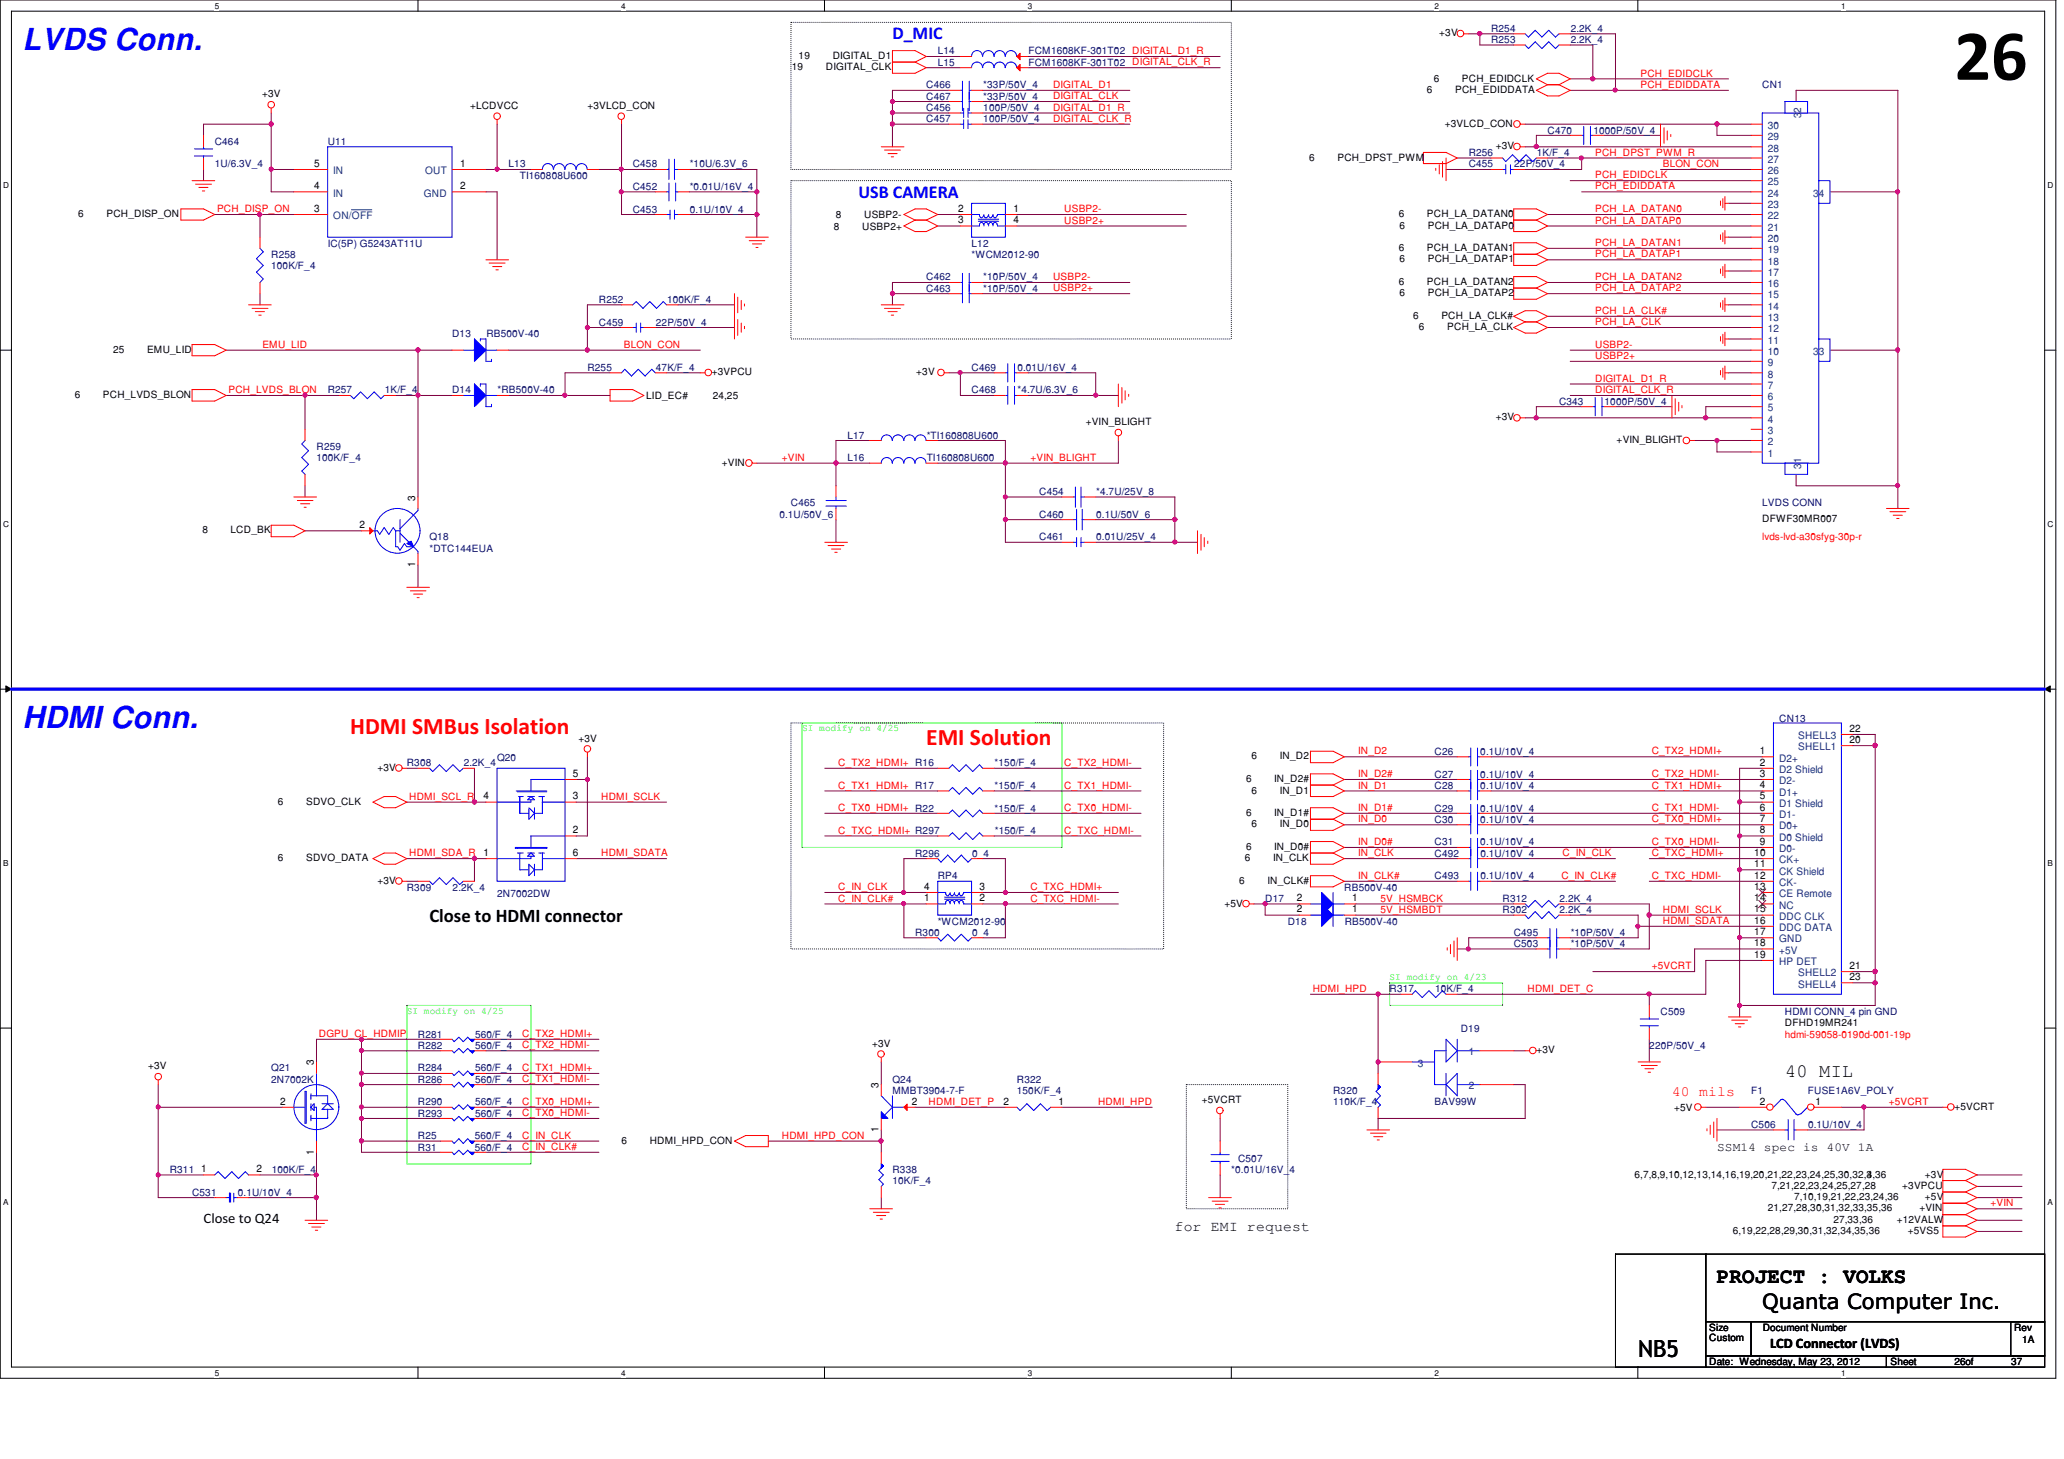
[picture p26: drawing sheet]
<svg xmlns="http://www.w3.org/2000/svg" width="297mm" height="210mm" viewBox="0 0 297 210" stroke-linecap="round" stroke-linejoin="round" font-family="sans-serif">
<defs><g id="words">
<text font-size="10.4" x="281.3" y="11.5">26</text>
<g font-size="4.4" fill="#00f">
<text x="3.3" y="7.2">LVDS Conn.</text>
<text x="3.3" y="104.7">HDMI Conn.</text>
</g>
<g font-size="3.4" fill="#f00">
<text x="50.4" y="105.6">HDMI SMBus Isolation</text>
<text x="133.3" y="107.2">EMI Solution</text>
</g>
<text font-size="3.4" x="235.7" y="195.2">NB5</text>
<g font-size="3">
<text x="247.1" y="184.6">PROJECT : VOLKS</text>
<text x="253.6" y="188.3">Quanta Computer Inc.</text>
</g>
<g font-size="2.8">
<text x="61.8" y="132.7">Close to HDMI connector</text>
<text x="256.9" y="155">40 MIL</text>
</g>
<g font-size="2.6" fill="#00f">
<text x="128.4" y="5.7">D_MIC</text>
<text x="123.6" y="28.4">USB CAMERA</text>
</g>
<text font-size="2.1" fill="#f00" x="240.6" y="157.6">40 mils</text>
<g font-size="2.1">
<text x="29.3" y="175.9">Close to Q24</text>
<text x="169.1" y="177.2">for EMI request</text>
<text x="254.8" y="194">LCD Connector (LVDS)</text>
</g>
<text font-size="1.8" x="247.1" y="165.6">SSM14 spec is 40V 1A</text>
<g font-size="1.5" fill="#003f7f">
<text x="259.2" y="17" transform="rotate(-90 259.2 17)">3</text>
<text x="259.2" y="16.2" transform="rotate(-90 259.2 16.2)">2</text>
<text x="254.4" y="23.4">27</text>
<text x="254.4" y="20.2">29</text>
<text x="254.4" y="21.8">28</text>
<text x="254.4" y="18.5">30</text>
<text x="48" y="28.3">IN</text>
<text x="48" y="25.1">IN</text>
<text x="61" y="28.3">GND</text>
<text x="61.2" y="25.1">OUT</text>
<text x="254.4" y="29.9">23</text>
<text x="254.4" y="26.7">25</text>
<text x="254.4" y="28.3">24</text>
<text x="254.4" y="25.1">26</text>
<text x="260.9" y="28.3">3</text>
<text x="261.8" y="28.3">4</text>
<text x="48" y="31.5">ON/OFF</text>
<text x="254.4" y="33.2">21</text>
<text x="254.4" y="34.8">20</text>
<text x="254.4" y="31.5">22</text>
<text x="254.4" y="39.7">17</text>
<text x="254.4" y="36.4">19</text>
<text x="254.4" y="41.3">16</text>
<text x="254.4" y="38.1">18</text>
<text x="254.4" y="46.2">13</text>
<text x="254.4" y="42.9">15</text>
<text x="254.4" y="47.8">12</text>
<text x="254.4" y="44.5">14</text>
<text x="254.4" y="52.7">9</text>
<text x="254.4" y="49.4">11</text>
<text x="254.4" y="51.1">10</text>
<text x="260.9" y="51.1">3</text>
<text x="261.8" y="51.1">3</text>
<text x="254.4" y="59.2">5</text>
<text x="254.4" y="55.9">7</text>
<text x="254.4" y="57.6">6</text>
<text x="254.4" y="54.3">8</text>
<text x="254.4" y="65.7">1</text>
<text x="254.4" y="62.4">3</text>
<text x="254.4" y="64.1">2</text>
<text x="254.4" y="60.8">4</text>
<text x="259.2" y="67.4" transform="rotate(-90 259.2 67.4)">3</text>
<text x="259.2" y="66.6" transform="rotate(-90 259.2 66.6)">1</text>
<text x="258.8" y="108">SHELL1</text>
<text x="258.8" y="106.3">SHELL3</text>
<text x="256" y="109.6">D2+</text>
<text x="256" y="112.8">D2-</text>
<text x="256" y="111.2">D2 Shield</text>
<text x="256" y="116.1">D1 Shield</text>
<text x="256" y="119.3">D0+</text>
<text x="256" y="114.5">D1+</text>
<text x="256" y="117.7">D1-</text>
<text x="256" y="122.6">D0-</text>
<text x="256" y="125.8">CK Shield</text>
<text x="256" y="120.9">D0 Shield</text>
<text x="256" y="124.2">CK+</text>
<text x="256" y="129.1">CE Remote</text>
<text x="256" y="127.5">CK-</text>
<text x="256" y="130.7">NC</text>
<text x="256" y="132.3">DDC CLK</text>
<text x="256" y="135.6">GND</text>
<text x="256" y="133.9">DDC DATA</text>
<text x="256" y="137.2">+5V</text>
<text x="256" y="138.9">HP DET</text>
<text x="258.8" y="140.5">SHELL2</text>
<text x="258.8" y="142.1">SHELL4</text>
<text x="204" y="153.5">3</text>
<text x="211.4" y="151.8">1</text>
<text x="211.4" y="156.7">2</text>
</g>
<g font-size="1.5">
<text x="45.2" y="27.2">4</text>
<text x="45.2" y="24">5</text>
<text x="66.2" y="24">1</text>
<text x="66.2" y="27.2">2</text>
<text x="45.2" y="30.5">3</text>
<text x="137.9" y="32.1">3</text>
<text x="137.9" y="30.5">2</text>
<text x="145.8" y="30.5">1</text>
<text x="145.8" y="32.1">4</text>
<text x="51.7" y="76">2</text>
<text x="59.8" y="72" transform="rotate(-90 59.8 72)">3</text>
<text x="59.8" y="81.6" transform="rotate(-90 59.8 81.6)">1</text>
<text x="266.1" y="106.9">20</text>
<text x="266.1" y="105.3">22</text>
<text x="82.5" y="111.8">5</text>
<text x="253.3" y="108.5">1</text>
<text x="253.3" y="111.8">3</text>
<text x="253.3" y="110.2">2</text>
<text x="253.3" y="113.4">4</text>
<text x="69.6" y="115">4</text>
<text x="82.5" y="119.9">2</text>
<text x="82.5" y="115">3</text>
<text x="253.3" y="115">5</text>
<text x="253.3" y="118.3">7</text>
<text x="253.3" y="116.6">6</text>
<text x="253.3" y="119.9">8</text>
<text x="69.6" y="123.1">1</text>
<text x="82.5" y="123.1">6</text>
<text x="252.5" y="124.8">11</text>
<text x="252.5" y="123.1">10</text>
<text x="253.3" y="121.5">9</text>
<text x="133" y="129.7">1</text>
<text x="133" y="128">4</text>
<text x="141" y="128">3</text>
<text x="141" y="129.7">2</text>
<text x="186.6" y="129.7">2</text>
<text x="186.6" y="131.3">2</text>
<text x="194.6" y="129.7">1</text>
<text x="194.6" y="131.3">1</text>
<text x="252.5" y="128">13</text>
<text x="252.5" y="131.3">15</text>
<text x="252.5" y="126.4">12</text>
<text x="252.5" y="129.7">14</text>
<text x="252.5" y="134.5">17</text>
<text x="252.5" y="137.8">19</text>
<text x="252.5" y="132.9">16</text>
<text x="252.5" y="136.1">18</text>
<text x="266.1" y="139.4">21</text>
<text x="266.1" y="141">23</text>
<text x="45.2" y="153.3" transform="rotate(-90 45.2 153.3)">3</text>
<text x="40.3" y="158.9">2</text>
<text x="126.4" y="156.5" transform="rotate(-90 126.4 156.5)">3</text>
<text x="131.2" y="158.9">2</text>
<text x="144.4" y="158.9">2</text>
<text x="152.4" y="158.9">1</text>
<text x="253.3" y="158.9">2</text>
<text x="261.3" y="158.9">1</text>
<text x="45.2" y="166.1" transform="rotate(-90 45.2 166.1)">1</text>
<text x="126.4" y="162.9" transform="rotate(-90 126.4 162.9)">1</text>
<text x="29" y="168.7">1</text>
<text x="36.9" y="168.7">2</text>
</g>
<g font-size="1.4">
<text x="207.1" y="5.2">+3V</text>
<text x="114" y="10.1">19</text>
<text x="114.9" y="8.5">19</text>
<text x="118.9" y="10.1">DIGITAL_CLK</text>
<text x="119.8" y="8.5">DIGITAL_D1</text>
<text x="206.3" y="11.7">6</text>
<text x="210.4" y="11.7">PCH_EDIDCLK</text>
<text x="37.7" y="14">+3V</text>
<text x="67.6" y="15.7">+LCDVCC</text>
<text x="84.5" y="15.7">+3VLCD_CON</text>
<text x="205.4" y="13.4">6</text>
<text x="209.4" y="13.4">PCH_EDIDDATA</text>
<text x="188.4" y="23.1">6</text>
<text x="192.5" y="23.1">PCH_DPST_PWM</text>
<text x="207.9" y="18.2">+3VLCD_CON</text>
<text x="215.3" y="21.5">+3V</text>
<text x="11.3" y="31.2">6</text>
<text x="15.3" y="31.2">PCH_DISP_ON</text>
<text x="120" y="33">8</text>
<text x="120.3" y="31.4">8</text>
<text x="124.1" y="33">USBP2+</text>
<text x="124.4" y="31.4">USBP2-</text>
<text x="201.3" y="31.2">6</text>
<text x="201.4" y="32.9">6</text>
<text x="205.4" y="31.2">PCH_LA_DATAN0</text>
<text x="205.5" y="32.9">PCH_LA_DATAP0</text>
<text x="201.3" y="41">6</text>
<text x="201.3" y="36.1">6</text>
<text x="201.4" y="37.8">6</text>
<text x="205.4" y="41">PCH_LA_DATAN2</text>
<text x="205.4" y="36.1">PCH_LA_DATAN1</text>
<text x="205.5" y="37.8">PCH_LA_DATAP1</text>
<text x="201.4" y="42.6">6</text>
<text x="203.4" y="45.9">6</text>
<text x="204.2" y="47.5">6</text>
<text x="205.5" y="42.6">PCH_LA_DATAP2</text>
<text x="207.4" y="45.9">PCH_LA_CLK#</text>
<text x="208.3" y="47.5">PCH_LA_CLK</text>
<text x="16.3" y="50.8">25</text>
<text x="21.2" y="50.8">EMU_LID</text>
<text x="10.7" y="57.3">6</text>
<text x="14.8" y="57.3">PCH_LVDS_BLON</text>
<text x="93" y="57.4">LID_EC#</text>
<text x="102.4" y="54">+3VPCU</text>
<text x="102.6" y="57.4">24,25</text>
<text x="131.9" y="54">+3V</text>
<text x="156.2" y="61.2">+VIN_BLIGHT</text>
<text x="215.3" y="60.5">+3V</text>
<text x="232.7" y="63.8">+VIN_BLIGHT</text>
<text x="103.9" y="67">+VIN</text>
<text x="29.1" y="76.8">8</text>
<text x="33.2" y="76.8">LCD_BK</text>
<text x="253.6" y="75.1">DFWF30MR007</text>
<text x="83.3" y="106.7">+3V</text>
<text x="54.3" y="110.9">+3V</text>
<text x="179.3" y="112.5">6</text>
<text x="180.1" y="109.3">6</text>
<text x="183.4" y="112.5">IN_D2#</text>
<text x="184.2" y="109.3">IN_D2</text>
<text x="40" y="115.8">6</text>
<text x="44.1" y="115.8">SDVO_CLK</text>
<text x="179.3" y="117.4">6</text>
<text x="180.1" y="114.2">6</text>
<text x="180.1" y="119">6</text>
<text x="183.4" y="117.4">IN_D1#</text>
<text x="184.2" y="114.2">IN_D1</text>
<text x="184.2" y="119">IN_D0</text>
<text x="40" y="123.9">6</text>
<text x="44.1" y="123.9">SDVO_DATA</text>
<text x="179.2" y="123.9">6</text>
<text x="179.3" y="122.3">6</text>
<text x="183.2" y="123.9">IN_CLK</text>
<text x="183.4" y="122.3">IN_D0#</text>
<text x="54.3" y="127.2">+3V</text>
<text x="176.2" y="130.4">+5V</text>
<text x="178.3" y="127.2">6</text>
<text x="182.4" y="127.2">IN_CLK#</text>
<text x="256.9" y="147.7">DFHD19MR241</text>
<text x="21.3" y="153.8">+3V</text>
<text x="125.5" y="150.6">+3V</text>
<text x="221.1" y="151.6">+3V</text>
<text x="173" y="158.7">+5VCRT</text>
<text x="240.9" y="159.9">+5V</text>
<text x="281.3" y="159.7">+5VCRT</text>
<text x="89.4" y="164.5">6</text>
<text x="93.5" y="164.5">HDMI_HPD_CON</text>
<text x="235.2" y="169.4">6,7,8,9,10,12,13,14,16,19,20,21,22,23,24,25,30,32,3</text>
<text x="254.9" y="171.1">7,21,22,23,24,25,27,28</text>
<text x="258.2" y="172.7">7,10,19,21,22,23,24,36</text>
<text x="268.6" y="169.4">4,36</text>
<text x="273.8" y="171.1">+3VPCU</text>
<text x="277" y="169.4">+3V</text>
<text x="277" y="172.7">+5V</text>
<text x="249.4" y="177.5">6,19,22,28,29,30,31,32,34,35,36</text>
<text x="254.4" y="174.3">21,27,28,30,31,32,33,35,36</text>
<text x="263.9" y="175.9">27,33,36</text>
<text x="273" y="175.9">+12VALW</text>
<text x="274.6" y="177.5">+5VS5</text>
<text x="276.2" y="174.3">+VIN</text>
<text x="246" y="191.5">Size</text>
<text x="253.7" y="191.5">Document Number</text>
<text x="289.9" y="191.5">Rev</text>
<text x="246" y="196.4">Date: Wednesday, May 23, 2012</text>
<text x="246" y="193">Custom</text>
<text x="272.1" y="196.4">Sheet</text>
<text x="281.3" y="196.4">26of</text>
<text x="289.4" y="196.4">37</text>
<text x="291" y="193.2">1A</text>
</g>
<g font-size="1.4" fill="#00007f">
<text x="214.6" y="4.6">R254</text>
<text x="226.1" y="4.6">2.2K_4</text>
<text x="135" y="7.8">L14</text>
<text x="135" y="9.5">L15</text>
<text x="148" y="7.8">FCM1608KF-301T02</text>
<text x="148" y="9.5">FCM1608KF-301T02</text>
<text x="214.6" y="6.2">R253</text>
<text x="226.1" y="6.2">2.2K_4</text>
<text x="133.3" y="16">C456</text>
<text x="133.3" y="12.7">C466</text>
<text x="133.3" y="14.4">C467</text>
<text x="133.3" y="17.6">C457</text>
<text x="141.5" y="16">100P/50V_4</text>
<text x="141.5" y="12.7">*33P/50V_4</text>
<text x="141.5" y="14.4">*33P/50V_4</text>
<text x="141.5" y="17.6">100P/50V_4</text>
<text x="253.6" y="12.7">CN1</text>
<text x="30.9" y="20.8">C464</text>
<text x="47.2" y="20.8">U11</text>
<text x="211.4" y="22.5">R256</text>
<text x="221.2" y="22.5">1K/F_4</text>
<text x="222.7" y="19.2">C470</text>
<text x="229.3" y="19.2">1000P/50V_4</text>
<text x="30.9" y="24.1">1U/6.3V_4</text>
<text x="73.2" y="24.1">L13</text>
<text x="74.8" y="25.7">TI160808U600</text>
<text x="91.1" y="24.1">C458</text>
<text x="91.1" y="27.3">C452</text>
<text x="99.3" y="24.1">*10U/6.3V_6</text>
<text x="99.3" y="27.3">*0.01U/16V_4</text>
<text x="211.4" y="24.1">C455</text>
<text x="217.9" y="24.1">22P/50V_4</text>
<text x="47.2" y="35.5">IC(5P) G5243AT11U</text>
<text x="91.1" y="30.6">C453</text>
<text x="99.3" y="30.6">0.1U/10V_4</text>
<text x="139.8" y="35.5">L12</text>
<text x="39" y="37.1">R258</text>
<text x="39" y="38.7">100K/F_4</text>
<text x="133.3" y="42">C463</text>
<text x="133.3" y="40.3">C462</text>
<text x="139.8" y="37.1">*WCM2012-90</text>
<text x="141.5" y="42">*10P/50V_4</text>
<text x="141.5" y="40.3">*10P/50V_4</text>
<text x="86.2" y="43.6">R252</text>
<text x="86.2" y="46.9">C459</text>
<text x="94.4" y="46.9">22P/50V_4</text>
<text x="96" y="43.6">100K/F_4</text>
<text x="65.1" y="48.5">D13</text>
<text x="70" y="48.5">RB500V-40</text>
<text x="84.5" y="53.3">R255</text>
<text x="94.4" y="53.3">47K/F_4</text>
<text x="139.8" y="53.3">C469</text>
<text x="146.4" y="53.3">0.01U/16V_4</text>
<text x="47.2" y="56.6">R257</text>
<text x="55.4" y="56.6">1K/F_4</text>
<text x="65.1" y="56.6">D14</text>
<text x="71.6" y="56.6">*RB500V-40</text>
<text x="139.8" y="56.6">C468</text>
<text x="146.4" y="56.6">*4.7U/6.3V_6</text>
<text x="224.4" y="58.3">C343</text>
<text x="230.9" y="58.3">1000P/50V_4</text>
<text x="45.5" y="64.7">R259</text>
<text x="122" y="63.1">L17</text>
<text x="133.4" y="63.1">*TI160808U600</text>
<text x="45.5" y="66.4">100K/F_4</text>
<text x="122" y="66.4">L16</text>
<text x="133.4" y="66.4">TI160808U600</text>
<text x="149.6" y="71.2">C454</text>
<text x="157.8" y="71.2">*4.7U/25V_8</text>
<text x="61.8" y="77.7">Q18</text>
<text x="112.2" y="74.5">0.1U/50V_6</text>
<text x="113.8" y="72.9">C465</text>
<text x="149.6" y="74.5">C460</text>
<text x="149.6" y="77.7">C461</text>
<text x="157.8" y="74.5">0.1U/50V_6</text>
<text x="157.8" y="77.7">0.01U/25V_4</text>
<text x="253.6" y="72.9">LVDS CONN</text>
<text x="61.8" y="79.4">*DTC144EUA</text>
<text x="256.1" y="103.9">CN13</text>
<text x="58.5" y="110.2">R308</text>
<text x="66.8" y="110.2">2.2K_4</text>
<text x="71.5" y="109.4">Q20</text>
<text x="143.1" y="110.2">*150/F_4</text>
<text x="143.1" y="113.5">*150/F_4</text>
<text x="206.5" y="111.9">C27</text>
<text x="206.5" y="108.6">C26</text>
<text x="206.5" y="113.5">C28</text>
<text x="213" y="111.9">0.1U/10V_4</text>
<text x="213" y="108.6">0.1U/10V_4</text>
<text x="213" y="113.5">0.1U/10V_4</text>
<text x="143.1" y="116.8">*150/F_4</text>
<text x="206.5" y="116.8">C29</text>
<text x="206.5" y="118.4">C30</text>
<text x="213" y="116.8">0.1U/10V_4</text>
<text x="213" y="118.4">0.1U/10V_4</text>
<text x="131.7" y="123.3">R296</text>
<text x="139.9" y="123.3">0_4</text>
<text x="143.2" y="120">*150/F_4</text>
<text x="206.5" y="123.3">C492</text>
<text x="206.5" y="121.6">C31</text>
<text x="213" y="121.6">0.1U/10V_4</text>
<text x="213.1" y="123.3">0.1U/10V_4</text>
<text x="58.5" y="128.1">R309</text>
<text x="65.1" y="128.1">2.2K_4</text>
<text x="71.5" y="129.1">2N7002DW</text>
<text x="135" y="126.5">RP4</text>
<text x="182.1" y="129.8">D17</text>
<text x="193.5" y="128.1">RB500V-40</text>
<text x="206.5" y="126.5">C493</text>
<text x="213.1" y="126.5">0.1U/10V_4</text>
<text x="216.2" y="129.8">R312</text>
<text x="216.2" y="131.4">R302</text>
<text x="224.4" y="129.8">2.2K_4</text>
<text x="224.4" y="131.4">2.2K_4</text>
<text x="131.7" y="134.6">R300</text>
<text x="135" y="133">*WCM2012-90</text>
<text x="139.9" y="134.6">0_4</text>
<text x="185.3" y="133">D18</text>
<text x="193.5" y="133">RB500V-40</text>
<text x="217.8" y="134.6">C495</text>
<text x="217.8" y="136.3">C503</text>
<text x="226.1" y="134.6">*10P/50V_4</text>
<text x="226.1" y="136.3">*10P/50V_4</text>
<text x="200" y="142.7">R317</text>
<text x="206.5" y="142.7">10K/F_4</text>
<text x="60.2" y="149.3">R281</text>
<text x="68.4" y="149.3">560/F_4</text>
<text x="210.2" y="148.5">D19</text>
<text x="239" y="146">C509</text>
<text x="256.9" y="146">HDMI CONN_4 pin GND</text>
<text x="39" y="154.1">Q21</text>
<text x="39" y="155.8">2N7002K</text>
<text x="60.2" y="154.1">R284</text>
<text x="60.2" y="155.8">R286</text>
<text x="60.2" y="150.9">R282</text>
<text x="68.4" y="154.1">560/F_4</text>
<text x="68.4" y="155.8">560/F_4</text>
<text x="68.4" y="150.9">560/F_4</text>
<text x="128.4" y="155.8">Q24</text>
<text x="146.3" y="155.8">R322</text>
<text x="237.4" y="150.9">220P/50V_4</text>
<text x="60.2" y="159">R290</text>
<text x="60.2" y="160.7">R293</text>
<text x="68.4" y="159">560/F_4</text>
<text x="68.4" y="160.7">560/F_4</text>
<text x="128.4" y="157.4">MMBT3904-7-F</text>
<text x="146.3" y="157.4">150K/F_4</text>
<text x="191.9" y="157.4">R320</text>
<text x="191.9" y="159">110K/F_4</text>
<text x="206.5" y="159">BAV99W</text>
<text x="252" y="157.4">F1</text>
<text x="260.2" y="157.4">FUSE1A6V_POLY</text>
<text x="60.2" y="165.5">R31</text>
<text x="60.2" y="163.9">R25</text>
<text x="68.3" y="165.5">560/F_4</text>
<text x="68.3" y="163.9">560/F_4</text>
<text x="178.2" y="167.1">C507</text>
<text x="252" y="162.3">C506</text>
<text x="260.2" y="162.3">0.1U/10V_4</text>
<text x="24.4" y="168.8">R311</text>
<text x="27.6" y="172">C531</text>
<text x="34.2" y="172">0.1U/10V_4</text>
<text x="39.1" y="168.8">100K/F_4</text>
<text x="128.4" y="168.8">R338</text>
<text x="128.4" y="170.4">10K/F_4</text>
<text x="177.2" y="168.8">*0.01U/16V_</text>
<text x="185.6" y="168.8">4</text>
</g>
<g font-size="1.4" fill="#f00">
<text x="162.9" y="7.8">DIGITAL_D1_R</text>
<text x="162.9" y="9.4">DIGITAL_CLK_R</text>
<text x="236.1" y="11">PCH_EDIDCLK</text>
<text x="151.6" y="14.3">DIGITAL_CLK</text>
<text x="151.6" y="12.7">DIGITAL_D1</text>
<text x="151.6" y="15.9">DIGITAL_D1_R</text>
<text x="151.6" y="17.5">DIGITAL_CLK_R</text>
<text x="236.1" y="12.7">PCH_EDIDDATA</text>
<text x="229.6" y="22.4">PCH_DPST_PWM_R</text>
<text x="229.6" y="27.3">PCH_EDIDDATA</text>
<text x="229.6" y="25.7">PCH_EDIDCLK</text>
<text x="239.3" y="24">BLON_CON</text>
<text x="31.2" y="30.5">PCH_DISP_ON</text>
<text x="153.2" y="30.5">USBP2-</text>
<text x="153.2" y="32.2">USBP2+</text>
<text x="229.6" y="32.2">PCH_LA_DATAP0</text>
<text x="229.6" y="30.5">PCH_LA_DATAN0</text>
<text x="229.6" y="35.4">PCH_LA_DATAN1</text>
<text x="151.6" y="40.3">USBP2-</text>
<text x="151.6" y="41.9">USBP2+</text>
<text x="229.6" y="40.3">PCH_LA_DATAN2</text>
<text x="229.6" y="41.9">PCH_LA_DATAP2</text>
<text x="229.6" y="37">PCH_LA_DATAP1</text>
<text x="229.6" y="45.2">PCH_LA_CLK#</text>
<text x="229.6" y="46.8">PCH_LA_CLK</text>
<text x="37.8" y="50">EMU_LID</text>
<text x="89.8" y="50">BLON_CON</text>
<text x="229.6" y="50">USBP2-</text>
<text x="229.6" y="51.6">USBP2+</text>
<text x="32.9" y="56.6">PCH_LVDS_BLON</text>
<text x="229.6" y="56.6">DIGITAL_CLK_R</text>
<text x="229.6" y="54.9">DIGITAL_D1_R</text>
<text x="112.5" y="66.3">+VIN</text>
<text x="148.3" y="66.3">+VIN_BLIGHT</text>
<text x="253.6" y="77.7">lvds-lvd-a30sfyg-30p-r</text>
<text x="120.6" y="110.2">C_TX2_HDMI+ R16</text>
<text x="120.6" y="113.5">C_TX1_HDMI+ R17</text>
<text x="153.2" y="113.5">C_TX1_HDMI-</text>
<text x="153.2" y="110.2">C_TX2_HDMI-</text>
<text x="195.4" y="113.5">IN_D1</text>
<text x="195.4" y="111.8">IN_D2#</text>
<text x="195.4" y="108.5">IN_D2</text>
<text x="237.7" y="113.5">C_TX1_HDMI+</text>
<text x="237.7" y="108.5">C_TX2_HDMI+</text>
<text x="237.7" y="111.8">C_TX2_HDMI-</text>
<text x="58.9" y="115.1">HDMI_SCL_R</text>
<text x="86.5" y="115.1">HDMI_SCLK</text>
<text x="120.6" y="119.9">C_TXC_HDMI+ R297</text>
<text x="120.6" y="116.7">C_TX0_HDMI+ R22</text>
<text x="153.2" y="119.9">C_TXC_HDMI-</text>
<text x="153.2" y="116.7">C_TX0_HDMI-</text>
<text x="195.4" y="118.3">IN_D0</text>
<text x="195.4" y="116.7">IN_D1#</text>
<text x="237.7" y="118.3">C_TX0_HDMI+</text>
<text x="237.7" y="116.7">C_TX1_HDMI-</text>
<text x="58.9" y="123.2">HDMI_SDA_R</text>
<text x="86.5" y="123.2">HDMI_SDATA</text>
<text x="195.4" y="123.2">IN_CLK</text>
<text x="195.4" y="121.6">IN_D0#</text>
<text x="224.9" y="123.2">C_IN_CLK</text>
<text x="237.7" y="121.6">C_TX0_HDMI-</text>
<text x="237.7" y="123.2">C_TXC_HDMI+</text>
<text x="120.6" y="129.7">C_IN_CLK#</text>
<text x="120.6" y="128.1">C_IN_CLK</text>
<text x="148.3" y="129.7">C_TXC_HDMI-</text>
<text x="148.3" y="128.1">C_TXC_HDMI+</text>
<text x="195.4" y="126.4">IN_CLK#</text>
<text x="198.7" y="131.3">5V_HSMBDT</text>
<text x="198.7" y="129.7">5V_HSMBCK</text>
<text x="224.7" y="126.4">C_IN_CLK#</text>
<text x="237.7" y="126.4">C_TXC_HDMI-</text>
<text x="239.3" y="131.3">HDMI_SCLK</text>
<text x="239.3" y="132.9">HDMI_SDATA</text>
<text x="188.9" y="142.7">HDMI_HPD</text>
<text x="219.8" y="142.7">HDMI_DET_C</text>
<text x="237.7" y="139.4">+5VCRT</text>
<text x="45.9" y="149.2">DGPU_CL_HDMIP</text>
<text x="75.1" y="149.2">C_TX2_HDMI+</text>
<text x="256.9" y="149.3">hdmi-59058-0190d-001-19p</text>
<text x="75.1" y="150.8">C_TX2_HDMI-</text>
<text x="75.1" y="154.1">C_TX1_HDMI+</text>
<text x="75.1" y="155.7">C_TX1_HDMI-</text>
<text x="75.1" y="159">C_TX0_HDMI+</text>
<text x="75.1" y="160.6">C_TX0_HDMI-</text>
<text x="133.6" y="159">HDMI_DET_P</text>
<text x="158" y="159">HDMI_HPD</text>
<text x="271.8" y="159">+5VCRT</text>
<text x="75.1" y="165.4">C_IN_CLK#</text>
<text x="75.1" y="163.8">C_IN_CLK</text>
<text x="112.5" y="163.8">HDMI_HPD_CON</text>
<text x="286.5" y="173.6">+VIN</text>
</g>
<g font-size="1.4" fill="#0f0">
<text x="115.4" y="105.2">SI modify on 4/25</text>
<text x="200" y="141">SI modify on 4/23</text>
<text x="58.5" y="145.8">SI modify on 4/25</text>
</g>
<g font-size="1.2">
<text x="30.9" y="1.2">5</text>
<text x="89.4" y="1.2">4</text>
<text x="147.9" y="1.2">3</text>
<text x="206.5" y="1.2">2</text>
<text x="265" y="1.2">1</text>
<text x=".5" y="27.1">D</text>
<text x="294.7" y="27.1">D</text>
<text x=".5" y="75.8">C</text>
<text x="294.7" y="75.8">C</text>
<text x=".5" y="124.6">B</text>
<text x="294.7" y="124.6">B</text>
<text x=".5" y="173.3">A</text>
<text x="294.7" y="173.3">A</text>
<text x="30.9" y="197.9">5</text>
<text x="89.4" y="197.9">4</text>
<text x="147.9" y="197.9">3</text>
<text x="206.5" y="197.9">2</text>
<text x="265" y="197.9">1</text>
</g>
</g></defs>
<path d="M0 0h295.9v198.3h-295.9zM1.6 1.6h292.7v195.1h-292.7z" fill="none" stroke="#000" stroke-width=".14"/>
<g fill="#fff">
<path d="M30.9 .2h.6v1.3h-.6z"/>
<path d="M30.9 196.8h.6v1.4h-.6z"/>
</g>
<path d="M60.2 0v1.6M60.2 196.7v1.6" fill="none" stroke="#000" stroke-width=".14"/>
<g fill="#fff">
<path d="M89.4 .2h.6v1.3h-.6z"/>
<path d="M89.4 196.8h.6v1.4h-.6z"/>
</g>
<path d="M118.7 0v1.6M118.7 196.7v1.6" fill="none" stroke="#000" stroke-width=".14"/>
<g fill="#fff">
<path d="M147.9 .2h.6v1.3h-.6z"/>
<path d="M147.9 196.8h.6v1.4h-.6z"/>
</g>
<path d="M177.2 0v1.6M177.2 196.7v1.6" fill="none" stroke="#000" stroke-width=".14"/>
<g fill="#fff">
<path d="M206.5 .2h.5v1.3h-.5z"/>
<path d="M206.5 196.8h.5v1.4h-.5z"/>
</g>
<path d="M235.7 0v1.6M235.7 196.7v1.6" fill="none" stroke="#000" stroke-width=".14"/>
<g fill="#fff">
<path d="M265 .2h.6v1.3h-.6z"/>
<path d="M265 196.8h.6v1.4h-.6z"/>
<path d="M.5 26h.8v1.3h-.8z"/>
<path d="M294.7 26h.8v1.3h-.8z"/>
<path d="M.5 74.8h.8v1.3h-.8z"/>
<path d="M294.7 74.8h.8v1.3h-.8z"/>
</g>
<path d="M0 50.4h1.6M294.3 50.4h1.6" fill="none" stroke="#000" stroke-width=".14"/>
<g fill="#fff">
<path d="M.5 123.5h.7v1.3h-.7z"/>
<path d="M294.7 123.5h.7v1.3h-.7z"/>
</g>
<path d="M0 99.1h1.6M.8 98.7l.8 .4-.8 .5zM294.3 99.1l.8-.4v.9zM294.3 99.1h1.6" fill="none" stroke="#000" stroke-width=".14"/>
<path d="M.8 98.7l.8 .4-.8 .5zM294.3 99.1l.8-.4v.9z" fill="#000"/>
<g fill="#fff">
<path d="M.5 172.3h.7v1.3h-.7z"/>
<path d="M294.7 172.3h.7v1.3h-.7z"/>
</g>
<path d="M0 147.9h1.6M294.3 147.9h1.6" fill="none" stroke="#000" stroke-width=".14"/>
<path d="M113.8 3.2v21.2h63.4v-21.2h-63.4M113.8 26v22.8h63.4v-22.8h-63.4M113.8 104v32.5h53.7v-32.5h-53.7M170.7 156v17.9h14.6v-17.9h-14.6" fill="none" stroke="#000" stroke-width=".14" stroke-dasharray="0 .3"/>
<path d="M1.6 99.1h292.7" fill="none" stroke="#00f" stroke-width=".47"/>
<path d="M115.4 104h37.4v17.9h-37.4zM58.5 144.7h17.9v22.7h-17.9zM200 141.4h16.2v3.3h-16.2z" fill="none" stroke="#0f0" stroke-width=".14"/>
<path d="M213 6.5h4.8M229.2 11.3h19.5" fill="none" stroke="#7f003f" stroke-width=".14"/>
<circle cx="229.2" cy="11.3" r=".31" fill="#f0f"/>
<circle cx="229.2" cy="11.3" r=".31" fill="none" stroke="#f0f" stroke-width=".14"/>
<path d="M232.5 13h16.2" fill="none" stroke="#7f003f" stroke-width=".14"/>
<circle cx="232.5" cy="12.9" r=".3" fill="#f0f"/>
<circle cx="232.5" cy="12.9" r=".3" fill="none" stroke="#f0f" stroke-width=".14"/>
<path d="M211.4 4.9h1.6v1.6M219.5 17.9h32.5M226 4.9h6.5v8.1h-6.5M226 6.5h3.2v4.8h-3.2M230.8 19.5h8.2" fill="none" stroke="#7f003f" stroke-width=".14"/>
<circle cx="247.1" cy="17.8" r=".31" fill="#f0f"/>
<circle cx="247.1" cy="17.8" r=".31" fill="none" stroke="#f0f" stroke-width=".14"/>
<path d="M247.1 17.9v1.6M221.1 21.1h30.9" fill="none" stroke="#7f003f" stroke-width=".14"/>
<circle cx="221.1" cy="21.1" r=".31" fill="#f0f"/>
<circle cx="221.1" cy="21.1" r=".31" fill="none" stroke="#f0f" stroke-width=".14"/>
<path d="M213 4.9h4.8M247.1 19.5h4.9" fill="none" stroke="#7f003f" stroke-width=".14"/>
<circle cx="213" cy="4.8" r=".31" fill="#f0f"/>
<circle cx="213" cy="4.8" r=".31" fill="none" stroke="#f0f" stroke-width=".14"/>
<g fill="none" stroke="#7f003f" stroke-width=".14">
<path d="M133.3 9.7h4.9M133.3 8.1h4.9M226 19.5h-4.9v1.6M135 30.9h3.2M135 32.5h3.2M146.3 30.9h24.4M146.3 32.5h24.4M128.4 40.6v1.6h8.2M157.7 53.6v3.3M284.5 172.3h6.5M284.5 170.7h6.5M284.5 169h6.5"/>
<path d="M284.5 173.9h6.5"/>
</g>
<circle cx="128.4" cy="42.2" r=".31" fill="#f0f"/>
<circle cx="128.4" cy="42.2" r=".31" fill="none" stroke="#f0f" stroke-width=".14"/>
<path d="M141.4 14.6h21.2M138.2 53.6h4.9" fill="none" stroke="#7f003f" stroke-width=".14"/>
<circle cx="138.2" cy="53.6" r=".3" fill="#f0f"/>
<circle cx="138.2" cy="53.6" r=".3" fill="none" stroke="#f0f" stroke-width=".14"/>
<path d="M128.4 17.9v3.2M136.6 13h-8.2v1.6h8.2M138.2 53.6v3.3h4.9M157.7 56.9h3.2" fill="none" stroke="#7f003f" stroke-width=".14"/>
<circle cx="128.4" cy="14.6" r=".3" fill="#f0f"/>
<circle cx="128.4" cy="14.6" r=".3" fill="none" stroke="#f0f" stroke-width=".14"/>
<path d="M141.4 13h21.2M128.4 40.6h8.2M136.6 53.6h1.6M148 53.6h9.7M148 56.9h9.7" fill="none" stroke="#7f003f" stroke-width=".14"/>
<circle cx="157.7" cy="56.8" r=".3" fill="#f0f"/>
<circle cx="157.7" cy="56.8" r=".3" fill="none" stroke="#f0f" stroke-width=".14"/>
<path d="M141.4 40.6h21.2M141.4 42.2h21.2M144.7 71.5h8.1M157.7 71.5h11.4" fill="none" stroke="#7f003f" stroke-width=".14"/>
<circle cx="144.7" cy="71.5" r=".3" fill="#f0f"/>
<circle cx="144.7" cy="71.5" r=".3" fill="none" stroke="#f0f" stroke-width=".14"/>
<path d="M169.1 74.8v3.2h3.2" fill="none" stroke="#7f003f" stroke-width=".14"/>
<circle cx="169.1" cy="78" r=".3" fill="#f0f"/>
<circle cx="169.1" cy="78" r=".3" fill="none" stroke="#f0f" stroke-width=".14"/>
<circle cx="169.1" cy="74.7" r=".31" fill="#f0f"/>
<circle cx="169.1" cy="74.7" r=".31" fill="none" stroke="#f0f" stroke-width=".14"/>
<path d="M120.3 74.8v3.2M125.2 66.6h-4.9v3.3M144.7 78h8.1M157.7 78h11.4M160.9 66.6h-16.2v4.9M169.1 71.5v3.3h-11.4" fill="none" stroke="#7f003f" stroke-width=".14"/>
<circle cx="144.7" cy="66.6" r=".31" fill="#f0f"/>
<circle cx="144.7" cy="66.6" r=".31" fill="none" stroke="#f0f" stroke-width=".14"/>
<path d="M108.9 66.6h11.4M144.7 71.5v3.3" fill="none" stroke="#7f003f" stroke-width=".14"/>
<circle cx="120.3" cy="66.6" r=".31" fill="#f0f"/>
<circle cx="120.3" cy="66.6" r=".31" fill="none" stroke="#f0f" stroke-width=".14"/>
<path d="M135 66.6h9.7M144.7 74.8h8.1M160.9 63.4v3.2" fill="none" stroke="#7f003f" stroke-width=".14"/>
<circle cx="144.7" cy="74.7" r=".31" fill="#f0f"/>
<circle cx="144.7" cy="74.7" r=".31" fill="none" stroke="#f0f" stroke-width=".14"/>
<path d="M32.6 50.4h32.5M43.9 56.9h4.9M56.9 56.9h8.2M60.2 50.4v6.5M84.5 50.4h16.3M87.8 53.6h-6.5v3.3h6.5M95.9 53.6h4.9M43.9 76.4h8.1M144.7 74.8v3.2M60.2 81.3v3.2" fill="none" stroke="#7f003f" stroke-width=".14"/>
<circle cx="60.2" cy="56.8" r=".3" fill="#f0f"/>
<circle cx="60.2" cy="56.8" r=".3" fill="none" stroke="#f0f" stroke-width=".14"/>
<circle cx="60.1" cy="50.4" r=".31" fill="#f0f"/>
<circle cx="60.1" cy="50.4" r=".31" fill="none" stroke="#f0f" stroke-width=".14"/>
<path d="M73.2 50.4h11.3M84.5 43.9h4.9" fill="none" stroke="#7f003f" stroke-width=".14"/>
<circle cx="84.5" cy="50.4" r=".31" fill="#f0f"/>
<circle cx="84.5" cy="50.4" r=".31" fill="none" stroke="#f0f" stroke-width=".14"/>
<path d="M84.5 43.9v3.2h4.9" fill="none" stroke="#7f003f" stroke-width=".14"/>
<circle cx="84.5" cy="47.1" r=".3" fill="#f0f"/>
<circle cx="84.5" cy="47.1" r=".3" fill="none" stroke="#f0f" stroke-width=".14"/>
<path d="M32.6 56.9h11.3v4.9M94.3 47.1h11.4M97.6 43.9h8.1" fill="none" stroke="#7f003f" stroke-width=".14"/>
<circle cx="43.9" cy="56.8" r=".3" fill="#f0f"/>
<circle cx="43.9" cy="56.8" r=".3" fill="none" stroke="#f0f" stroke-width=".14"/>
<path d="M71.5 17.9v6.5h4.9M148 8.1h27.6M148 9.7h27.6M60.2 56.9v14.6M84.5 47.1v3.3M43.9 69.9v1.6M284.5 175.6h6.5M284.5 177.2h6.5" fill="none" stroke="#7f003f" stroke-width=".14"/>
<circle cx="71.5" cy="24.3" r=".3" fill="#f0f"/>
<circle cx="71.5" cy="24.3" r=".3" fill="none" stroke="#f0f" stroke-width=".14"/>
<path d="M29.3 24.4v1.6M30.9 30.9h6.5v3.2M39 24.4v3.2" fill="none" stroke="#7f003f" stroke-width=".14"/>
<circle cx="39" cy="24.3" r=".3" fill="#f0f"/>
<circle cx="39" cy="24.3" r=".3" fill="none" stroke="#f0f" stroke-width=".14"/>
<path d="M29.3 17.9h9.7" fill="none" stroke="#7f003f" stroke-width=".14"/>
<circle cx="39" cy="17.8" r=".31" fill="#f0f"/>
<circle cx="39" cy="17.8" r=".31" fill="none" stroke="#f0f" stroke-width=".14"/>
<path d="M39 16.3v1.6M37.4 30.9h4.9M39 27.6h3.3M69.9 27.6h1.6M37.4 42.2v1.7" fill="none" stroke="#7f003f" stroke-width=".14"/>
<circle cx="37.4" cy="30.9" r=".3" fill="#f0f"/>
<circle cx="37.4" cy="30.9" r=".3" fill="none" stroke="#f0f" stroke-width=".14"/>
<path d="M29.3 17.9v1.6M39 17.9v6.5h3.3M71.5 27.6v9.8M89.4 24.4h4.9M89.4 30.9h4.9M99.2 24.4h9.7M108.9 27.6v3.3h-9.7" fill="none" stroke="#7f003f" stroke-width=".14"/>
<circle cx="108.9" cy="30.9" r=".3" fill="#f0f"/>
<circle cx="108.9" cy="30.9" r=".3" fill="none" stroke="#f0f" stroke-width=".14"/>
<path d="M89.4 24.4v3.2" fill="none" stroke="#7f003f" stroke-width=".14"/>
<circle cx="89.4" cy="27.6" r=".3" fill="#f0f"/>
<circle cx="89.4" cy="27.6" r=".3" fill="none" stroke="#f0f" stroke-width=".14"/>
<circle cx="89.4" cy="24.3" r=".3" fill="#f0f"/>
<circle cx="89.4" cy="24.3" r=".3" fill="none" stroke="#f0f" stroke-width=".14"/>
<path d="M89.4 17.9v6.5h-3.2M94.3 27.6h-4.9v3.3M108.9 24.4v3.2h-9.7M108.9 30.9v3.2M125.2 63.4h-4.9v3.2M135 63.4h9.7v3.2" fill="none" stroke="#7f003f" stroke-width=".14"/>
<circle cx="108.9" cy="27.6" r=".3" fill="#f0f"/>
<circle cx="108.9" cy="27.6" r=".3" fill="none" stroke="#f0f" stroke-width=".14"/>
<path d="M128.4 16.3h8.2M69.9 24.4h1.6M219.5 21.1h1.6M128.4 42.2v1.7" fill="none" stroke="#7f003f" stroke-width=".14"/>
<circle cx="128.4" cy="16.2" r=".3" fill="#f0f"/>
<circle cx="128.4" cy="16.2" r=".3" fill="none" stroke="#f0f" stroke-width=".14"/>
<path d="M128.4 14.6v1.7M128.4 17.9h8.2" fill="none" stroke="#7f003f" stroke-width=".14"/>
<circle cx="128.4" cy="17.8" r=".31" fill="#f0f"/>
<circle cx="128.4" cy="17.8" r=".31" fill="none" stroke="#f0f" stroke-width=".14"/>
<path d="M128.4 16.3v1.6M141.4 16.3h21.2M141.4 17.9h21.2M269.9 141.4v3.3h-19.5" fill="none" stroke="#7f003f" stroke-width=".14"/>
<circle cx="250.4" cy="144.6" r=".3" fill="#f0f"/>
<circle cx="250.4" cy="144.6" r=".3" fill="none" stroke="#f0f" stroke-width=".14"/>
<path d="M269.9 107.3v32.5h-3.3" fill="none" stroke="#7f003f" stroke-width=".14"/>
<circle cx="269.8" cy="139.8" r=".32" fill="#f0f"/>
<circle cx="269.8" cy="139.8" r=".32" fill="none" stroke="#f0f" stroke-width=".14"/>
<circle cx="269.8" cy="107.2" r=".32" fill="#f0f"/>
<circle cx="269.8" cy="107.2" r=".32" fill="none" stroke="#f0f" stroke-width=".14"/>
<path d="M133.3 123.5h-3.2v4.9" fill="none" stroke="#7f003f" stroke-width=".14"/>
<circle cx="130" cy="128.4" r=".3" fill="#f0f"/>
<circle cx="130" cy="128.4" r=".3" fill="none" stroke="#f0f" stroke-width=".14"/>
<path d="M133.3 130h-3.2v4.9h3.2M141.4 123.5h3.3v4.9M144.7 130v4.9h-3.3" fill="none" stroke="#7f003f" stroke-width=".14"/>
<circle cx="130" cy="130" r=".3" fill="#f0f"/>
<circle cx="130" cy="130" r=".3" fill="none" stroke="#f0f" stroke-width=".14"/>
<path d="M130.1 128.4h3.2M29.3 169h-6.5v3.3h8.1M35.8 172.3h9.7" fill="none" stroke="#7f003f" stroke-width=".14"/>
<circle cx="45.5" cy="172.3" r=".31" fill="#f0f"/>
<circle cx="45.5" cy="172.3" r=".31" fill="none" stroke="#f0f" stroke-width=".14"/>
<path d="M253.6 120.3h-3.2v4.8" fill="none" stroke="#7f003f" stroke-width=".14"/>
<circle cx="250.4" cy="120.3" r=".3" fill="#f0f"/>
<circle cx="250.4" cy="120.3" r=".3" fill="none" stroke="#f0f" stroke-width=".14"/>
<path d="M250.4 110.5h3.2M193.5 126.8h16.2M193.5 123.5h16.2M245.5 138.2h8.1M269.9 139.8v1.6h-3.3" fill="none" stroke="#7f003f" stroke-width=".14"/>
<circle cx="269.9" cy="141.4" r=".31" fill="#f0f"/>
<circle cx="269.9" cy="141.4" r=".31" fill="none" stroke="#f0f" stroke-width=".14"/>
<path d="M22.8 156v3.3M250.4 144.7v1.6M37.4 169h8.1" fill="none" stroke="#7f003f" stroke-width=".14"/>
<circle cx="45.5" cy="169" r=".3" fill="#f0f"/>
<circle cx="45.5" cy="169" r=".3" fill="none" stroke="#f0f" stroke-width=".14"/>
<path d="M250.4 125.1v9.8" fill="none" stroke="#7f003f" stroke-width=".14"/>
<circle cx="250.4" cy="134.9" r=".3" fill="#f0f"/>
<circle cx="250.4" cy="134.9" r=".3" fill="none" stroke="#f0f" stroke-width=".14"/>
<circle cx="250.4" cy="125.1" r=".3" fill="#f0f"/>
<circle cx="250.4" cy="125.1" r=".3" fill="none" stroke="#f0f" stroke-width=".14"/>
<path d="M253.6 115.4h-3.2v4.9M144.7 130h16.2M214.6 123.5h17.9M235.8 131.7v1.6M237.4 130v1.7M245.5 138.2v4.8M175.6 160.9v3.3M175.6 169v3.3" fill="none" stroke="#7f003f" stroke-width=".14"/>
<circle cx="144.7" cy="130" r=".3" fill="#f0f"/>
<circle cx="144.7" cy="130" r=".3" fill="none" stroke="#f0f" stroke-width=".14"/>
<path d="M250.4 110.5v4.9M141.4 128.4h3.3" fill="none" stroke="#7f003f" stroke-width=".14"/>
<circle cx="250.3" cy="115.4" r=".31" fill="#f0f"/>
<circle cx="250.3" cy="115.4" r=".31" fill="none" stroke="#f0f" stroke-width=".14"/>
<path d="M68.3 110.5v4.9h-9.8M118.7 113.8h16.3M118.7 110.5h16.3M118.7 117h16.3M143.1 113.8h21.1M143.1 110.5h21.1M143.1 117h21.1M118.7 120.3h16.3M143.1 120.3h21.1" fill="none" stroke="#7f003f" stroke-width=".14"/>
<circle cx="68.3" cy="115.4" r=".31" fill="#f0f"/>
<circle cx="68.3" cy="115.4" r=".31" fill="none" stroke="#f0f" stroke-width=".14"/>
<path d="M82.9 115.4h13M84.5 108.9v11.4h-1.6M68.3 123.5h1.6M82.9 123.5h13" fill="none" stroke="#7f003f" stroke-width=".14"/>
<circle cx="84.5" cy="112.1" r=".3" fill="#f0f"/>
<circle cx="84.5" cy="112.1" r=".3" fill="none" stroke="#f0f" stroke-width=".14"/>
<path d="M68.3 115.4h1.6M58.5 123.5h9.8v3.3" fill="none" stroke="#7f003f" stroke-width=".14"/>
<circle cx="68.3" cy="123.5" r=".31" fill="#f0f"/>
<circle cx="68.3" cy="123.5" r=".31" fill="none" stroke="#f0f" stroke-width=".14"/>
<path d="M58.5 110.5h1.7M82.9 112.1h1.6M58.5 126.8h1.7M182.1 130h4.9M250.4 134.9h3.2M45.5 169v3.3" fill="none" stroke="#7f003f" stroke-width=".14"/>
<circle cx="182.1" cy="130" r=".3" fill="#f0f"/>
<circle cx="182.1" cy="130" r=".3" fill="none" stroke="#f0f" stroke-width=".14"/>
<path d="M182.1 130v1.7M221.1 134.9h-9.7v1.6h-1.7M226 130h11.4M226 134.9h9.8M226 136.5h11.4M226 131.7h9.8" fill="none" stroke="#7f003f" stroke-width=".14"/>
<circle cx="211.3" cy="136.5" r=".3" fill="#f0f"/>
<circle cx="211.3" cy="136.5" r=".3" fill="none" stroke="#f0f" stroke-width=".14"/>
<path d="M195.1 131.7h22.7M211.4 136.5h9.7M229.2 139.8h14.7M209.7 143h27.7" fill="none" stroke="#7f003f" stroke-width=".14"/>
<circle cx="237.3" cy="143" r=".31" fill="#f0f"/>
<circle cx="237.3" cy="143" r=".31" fill="none" stroke="#f0f" stroke-width=".14"/>
<path d="M235.8 133.3v1.6M253.6 131.7h-16.2v4.8M198.3 152.8v1.6M198.3 143h3.3M217.8 151.2h1.7M237.4 143v1.7M237.4 149.5v3.3M198.3 160.9v1.7" fill="none" stroke="#7f003f" stroke-width=".14"/>
<circle cx="237.3" cy="131.6" r=".32" fill="#f0f"/>
<circle cx="237.3" cy="131.6" r=".32" fill="none" stroke="#f0f" stroke-width=".14"/>
<path d="M198.3 143v9.8" fill="none" stroke="#7f003f" stroke-width=".14"/>
<circle cx="198.3" cy="152.8" r=".3" fill="#f0f"/>
<circle cx="198.3" cy="152.8" r=".3" fill="none" stroke="#f0f" stroke-width=".14"/>
<circle cx="198.3" cy="143" r=".3" fill="#f0f"/>
<circle cx="198.3" cy="143" r=".3" fill="none" stroke="#f0f" stroke-width=".14"/>
<path d="M235.8 133.3h17.8" fill="none" stroke="#7f003f" stroke-width=".14"/>
<circle cx="235.7" cy="133.3" r=".3" fill="#f0f"/>
<circle cx="235.7" cy="133.3" r=".3" fill="none" stroke="#f0f" stroke-width=".14"/>
<path d="M182.1 131.7h4.9M195.1 130h22.7M214.6 126.8h17.9M152.8 159.3h13M188.6 143h9.7M217.8 156h1.7v4.9h-21.2M237.4 143h8.1M126.8 162.6v1.6h-16.2" fill="none" stroke="#7f003f" stroke-width=".14"/>
<circle cx="126.8" cy="164.1" r=".31" fill="#f0f"/>
<circle cx="126.8" cy="164.1" r=".31" fill="none" stroke="#f0f" stroke-width=".14"/>
<g fill="none" stroke="#7f003f" stroke-width=".14">
<path d="M193.5 118.7h16.2M193.5 117h16.2M193.5 113.8h16.2M193.5 112.1h16.2M193.5 108.9h16.2M214.6 118.7h39M214.6 117h39M214.6 113.8h39M214.6 112.1h39M214.6 108.9h39M266.6 105.7h3.3v1.6h-3.3M180.5 130h1.6"/>
<path d="M193.5 121.9h16.2M214.6 121.9h39M237.4 123.5h16.2M250.4 125.1h3.2M250.4 134.9v9.8M253.6 136.5h-9.7v3.3M22.8 159.3h17.9M69.9 159.3h16.3M126.8 152.8v3.2M131.7 159.3h13M45.5 172.3v3.3M126.8 164.2v1.6"/>
<path d="M126.8 172.3v1.6"/>
</g>
<circle cx="22.8" cy="159.3" r=".3" fill="#f0f"/>
<circle cx="22.8" cy="159.3" r=".3" fill="none" stroke="#f0f" stroke-width=".14"/>
<path d="M52 151.2v-1.7h-6.5v3.3M52 164.2v1.6" fill="none" stroke="#7f003f" stroke-width=".14"/>
<circle cx="52" cy="151.1" r=".3" fill="#f0f"/>
<circle cx="52" cy="151.1" r=".3" fill="none" stroke="#f0f" stroke-width=".14"/>
<circle cx="52" cy="149.5" r=".3" fill="#f0f"/>
<circle cx="52" cy="149.5" r=".3" fill="none" stroke="#f0f" stroke-width=".14"/>
<path d="M52 159.3h11.4M52 160.9h11.4" fill="none" stroke="#7f003f" stroke-width=".14"/>
<circle cx="52" cy="159.3" r=".3" fill="#f0f"/>
<circle cx="52" cy="159.3" r=".3" fill="none" stroke="#f0f" stroke-width=".14"/>
<path d="M52 154.4h11.4" fill="none" stroke="#7f003f" stroke-width=".14"/>
<circle cx="52" cy="154.4" r=".3" fill="#f0f"/>
<circle cx="52" cy="154.4" r=".3" fill="none" stroke="#f0f" stroke-width=".14"/>
<path d="M52 156h11.4" fill="none" stroke="#7f003f" stroke-width=".14"/>
<circle cx="52" cy="156" r=".31" fill="#f0f"/>
<circle cx="52" cy="156" r=".31" fill="none" stroke="#f0f" stroke-width=".14"/>
<path d="M52 151.2v3.2M52 159.3v1.6M52 165.8h11.4M52 164.2h11.4" fill="none" stroke="#7f003f" stroke-width=".14"/>
<circle cx="52" cy="164.1" r=".31" fill="#f0f"/>
<circle cx="52" cy="164.1" r=".31" fill="none" stroke="#f0f" stroke-width=".14"/>
<path d="M52 154.4v4.9M52 149.5h11.4M52 160.9v3.3" fill="none" stroke="#7f003f" stroke-width=".14"/>
<circle cx="52" cy="160.9" r=".3" fill="#f0f"/>
<circle cx="52" cy="160.9" r=".3" fill="none" stroke="#f0f" stroke-width=".14"/>
<path d="M22.8 159.3v9.7" fill="none" stroke="#7f003f" stroke-width=".14"/>
<circle cx="22.8" cy="169" r=".3" fill="#f0f"/>
<circle cx="22.8" cy="169" r=".3" fill="none" stroke="#f0f" stroke-width=".14"/>
<path d="M73.2 56.9h8.1M237.4 126.8h16.2M52 151.2h11.4M69.9 151.2h16.3M69.9 149.5h16.3M69.9 154.4h16.3M69.9 156h16.3M69.9 165.8h16.3M69.9 160.9h16.3M69.9 164.2h16.3" fill="none" stroke="#7f003f" stroke-width=".14"/>
<circle cx="81.3" cy="56.8" r=".3" fill="#f0f"/>
<circle cx="81.3" cy="56.8" r=".3" fill="none" stroke="#f0f" stroke-width=".14"/>
<path d="M265 159.3h14.6M45.5 165.8v3.2" fill="none" stroke="#7f003f" stroke-width=".14"/>
<circle cx="268.2" cy="159.3" r=".3" fill="#f0f"/>
<circle cx="268.2" cy="159.3" r=".3" fill="none" stroke="#f0f" stroke-width=".14"/>
<path d="M243.9 63.4h8.1M247.1 63.4v1.6h4.9M245.5 159.3h4.9M268.3 159.3v3.3h-8.2M247.1 162.6h8.1" fill="none" stroke="#7f003f" stroke-width=".14"/>
<circle cx="247.1" cy="63.4" r=".3" fill="#f0f"/>
<circle cx="247.1" cy="63.4" r=".3" fill="none" stroke="#f0f" stroke-width=".14"/>
<path d="M245.5 58.5v1.6h-24.4" fill="none" stroke="#7f003f" stroke-width=".14"/>
<circle cx="245.5" cy="60.1" r=".31" fill="#f0f"/>
<circle cx="245.5" cy="60.1" r=".31" fill="none" stroke="#f0f" stroke-width=".14"/>
<circle cx="221.1" cy="60.1" r=".31" fill="#f0f"/>
<circle cx="221.1" cy="60.1" r=".31" fill="none" stroke="#f0f" stroke-width=".14"/>
<g fill="none" stroke="#7f003f" stroke-width=".14">
<path d="M209.7 22.7h4.9M222.7 32.5h29.3M222.7 30.9h29.3M222.7 35.7h29.3M222.7 37.4h29.3M222.7 22.7h29.3M226 26h26M227.6 27.6h24.4M227.6 22.7v1.7h-8.1M248.7 34.1h3.3M248.7 39h3.3M248.7 29.3h3.3"/>
<path d="M222.7 40.6h29.3M222.7 42.2h29.3M222.7 45.5h29.3M222.7 47.1h29.3M226 56.9h26M226 55.2h26M226 50.4h26M226 52h26M227.6 58.5h-6.5v1.6h-1.6M232.5 58.5h8.1M245.5 58.5h6.5M248.7 48.8h3.3"/>
<path d="M248.7 53.6h3.3M248.7 43.9h3.3M245.5 60.1h6.5"/>
</g>
<circle cx="227.6" cy="22.7" r=".3" fill="#f0f"/>
<circle cx="227.6" cy="22.7" r=".3" fill="none" stroke="#f0f" stroke-width=".14"/>
<path d="M258.5 13h14.6v14.6h-9.7M208.1 24.4h6.5M239 24.4h13" fill="none" stroke="#7f003f" stroke-width=".14"/>
<circle cx="273.1" cy="27.6" r=".3" fill="#f0f"/>
<circle cx="273.1" cy="27.6" r=".3" fill="none" stroke="#f0f" stroke-width=".14"/>
<path d="M263.4 50.4h9.7v19.5" fill="none" stroke="#7f003f" stroke-width=".14"/>
<circle cx="273.1" cy="50.4" r=".31" fill="#f0f"/>
<circle cx="273.1" cy="50.4" r=".31" fill="none" stroke="#f0f" stroke-width=".14"/>
<circle cx="273.1" cy="69.8" r=".3" fill="#f0f"/>
<circle cx="273.1" cy="69.8" r=".3" fill="none" stroke="#f0f" stroke-width=".14"/>
<path d="M258.5 13v1.6M273.1 27.6v22.8M258.5 68.2v1.7h14.6v3.3M118.7 130h11.4M118.7 128.4h11.4M144.7 128.4h16.2" fill="none" stroke="#7f003f" stroke-width=".14"/>
<circle cx="144.7" cy="128.4" r=".3" fill="#f0f"/>
<circle cx="144.7" cy="128.4" r=".3" fill="none" stroke="#f0f" stroke-width=".14"/>
<path d="M141.4 130h3.3" fill="none" stroke="#7f003f" stroke-width=".14"/>
<g fill="none" stroke="#f00" stroke-width=".14">
<path d="M39 15.6v.7M71.5 17.2v.7M89.4 17.2v.7M128.4 7.3h3.3l1.6 .8-1.6 .8 1.6 .8-1.6 .8h-3.3zM128.4 8.9h3.3M138.2 8.1h1.6M210.7 4.9h.7M217.8 6.5h1.7M218.8 17.9h.7M222.7 12.2l-1.6-.9 1.6-.8h1.7l1.6 .8-1.6 .9M222.7 12.2h1.7M222.7 12.2l-1.6 .8 1.6 .8h1.7l1.6-.8-1.6-.8"/>
<path d="M224.4 6.5h1.6M239 17.9v3.2M239.5 18.4v2.2M239.9 18.8v1.4M240.4 19.3v.3M26 30.1h3.3l1.6 .8-1.6 .8h-3.3zM27.6 26h3.3M28.1 26.5h2.3M28.6 27h1.3M29.1 27.5h.4M69.9 37.4h3.3M70.4 37.8h2.3"/>
<path d="M70.9 38.4h1.3M71.4 38.8h.3M107.3 34.1h3.3M107.8 34.6h2.3M108.3 35.1h1.3M108.8 35.6h.3M126.8 21.1h3.3M127.3 21.6h2.3M127.8 22.1h1.3M128.3 22.6h.3M131.7 31.7l-1.6-.8 1.6-.8h1.6l1.7 .8-1.7 .8M131.7 31.7h1.6"/>
<path d="M131.7 31.7l-1.6 .8 1.6 .8h1.6l1.7-.8-1.7-.8M204.8 21.9h3.3l1.6 .8-1.6 .8h-3.3zM206.6 24.2v.3M207.1 23.7v1.3M207.6 23.2v2.3M208.1 22.7v3.3M214.6 24.4h1.6M217.8 30.1h3.3l1.6 .8-1.6 .8 1.6 .8-1.6 .8h-3.3zM217.8 31.7h3.3M217.8 34.9h3.3l1.6 .8-1.6 .9 1.6 .8-1.6 .8h-3.3zM217.8 39.8h3.3l1.6 .8-1.6 .8 1.6 .8-1.6 .9h-3.3zM217.8 36.6h3.3"/>
<path d="M217.8 24.4h1.7M218.8 21.1h.7M247.6 28.9v.6M247.6 33.8v.7M247.6 38.7v.6M247.9 28.6v1.3M247.9 33.5v1.3M247.9 38.4v1.3M248.2 34.1h.5M248.2 28.3v1.9M248.2 33.1v2M248.2 38v2"/>
<path d="M248.2 39h.5M248.2 29.3h.5M27.6 56h3.3l1.7 .9-1.7 .8h-3.3zM27.6 49.6h3.3l1.7 .8-1.7 .8h-3.3zM35.8 43.9h3.2M36.3 44.4h2.3M36.7 44.8h1.4M37.3 45.3h.3M87.8 56h3.3l1.6 .9-1.6 .8h-3.3zM100.8 53.6h.7M105.7 42.2v6.6M106.2 42.8v2.2"/>
<path d="M106.2 46v2.3M106.7 43.2v1.3M106.7 46.5v1.3M107.1 43.7v.3M107.1 46.9v.4M126.8 43.9h3.3M127.3 44.4h2.3M127.8 44.8h1.3M128.3 45.3h.3M135.9 53.6h.7M160.9 55.2v3.3M161.5 55.8v2.2"/>
<path d="M161.9 56.2v1.3M162.4 56.7v.3M217.8 41.4h3.3M219.5 46.3l-1.7 .8 1.7 .8h1.6l1.6-.8-1.6-.8M219.5 46.3h1.6M219.5 46.3l-1.7-.8 1.7-.8h1.6l1.6 .8-1.6 .8M240.6 56.9v3.2M241.1 57.4v2.2M241.6 57.9v1.2M242.1 58.3v.4M247.6 43.6v.6M247.6 48.4v.7"/>
<path d="M247.6 53.3v.6M247.9 43.2v1.3M247.9 48.1v1.3M247.9 53v1.3M248.2 53.6h.5M248.2 43.9h.5M248.2 48.8h.5M248.2 42.9v1.9M248.2 47.8v1.9M248.2 52.7v1.9M39 75.6h3.3l1.6 .8-1.6 .8h-3.3zM42.3 71.5h3.2"/>
<path d="M42.8 72h2.2M43.3 72.5h1.3M43.8 73h.3M108.3 66.6h.6M118.7 78h3.3M119.2 78.5h2.3M119.7 79h1.3M120.1 79.5h.4M160.9 62.7v.7M172.3 76.4v3.2M172.8 76.9v2.3M173.3 77.3v1.4"/>
<path d="M173.8 77.9v.3M218.8 60.1h.7M243.2 63.4h.7M271.5 73.2h3.2M272 73.6h2.3M272.5 74.1h1.3M273 74.6h.3M58.5 84.5h3.3M59.1 85h2.2M59.5 85.5h1.3M60 86h.3M53.7 115.4l1.6-.8h1.6l1.6 .8-1.6 .8h-1.6z"/>
<path d="M57.9 110.5h.6M84.5 108.2v.7M135 117h1.6M141.4 117h1.7M188.6 108.1h3.3l1.6 .8-1.6 .8h-3.3zM188.6 111.3h3.3l1.6 .8-1.6 .8 1.6 .9-1.6 .8h-3.3zM188.6 116.2h3.3l1.6 .8-1.6 .9 1.6 .8-1.6 .8h-3.3zM188.6 117.9h3.3M188.6 112.9h3.3M53.7 123.5l1.6-.8h1.6l1.6 .8-1.6 .8h-1.6zM57.9 126.8h.6M179.8 130h.7"/>
<path d="M188.6 126h3.3l1.6 .8-1.6 .8h-3.3zM188.6 121.1h3.3l1.6 .8-1.6 .8 1.6 .8-1.6 .8h-3.3zM188.6 122.7h3.3M208.3 136.4v.3M208.7 135.9v1.3M209.3 135.4v2.3M209.7 134.9v3.3M22.8 155.4v.6M126.8 152.1v.7M219.5 151.2h.6M235.8 152.8h3.2M236.2 153.3h2.3"/>
<path d="M236.7 153.8h1.3M237.2 154.3h.3M244.9 159.3h.6M248.7 146.3h3.3M249.2 146.8h2.3M249.7 147.3h1.3M250.2 147.7h.3M279.6 159.3h.7M43.9 175.6h3.3M44.4 176h2.3M44.9 176.5h1.3M45.4 177h.3"/>
<path d="M105.7 164.2l1.6-.8h3.3v1.6h-3.3zM125.2 173.9h3.2M125.7 174.4h2.3M126.1 174.9h1.4M126.7 175.4h.3M173.9 172.3h3.3M174.5 172.8h2.2M174.9 173.3h1.3M175.4 173.8h.4M175.6 160.3v.6M175.6 164.2v1.6M175.6 167.4v1.6"/>
<path d="M196.7 162.6h3.3M197.2 163h2.3M197.7 163.5h1.3M198.2 164h.3M245.7 162.4v.3M246.1 161.9v1.3M246.6 161.4v2.3M247.1 160.9v3.3M279.6 169.8h3.3M279.6 171.5h3.3M279.6 173.1h3.3M279.6 174.8h3.3"/>
<path d="M279.6 176.4h3.3M282.9 169.8l1.6-.8-1.6-.8h-3.3v9.8h3.3l1.6-.8-1.6-.8M282.9 171.5l1.6 .8-1.6 .8M282.9 173.1l1.6 .8-1.6 .9M282.9 169.8l1.6 .9-1.6 .8M282.9 174.8l1.6 .8-1.6 .8"/>
<circle cx="39" cy="15.1" r=".47"/>
<circle cx="71.5" cy="16.7" r=".47"/>
<circle cx="89.4" cy="16.7" r=".47"/>
<circle cx="210.2" cy="4.8" r=".47"/>
<circle cx="218.3" cy="17.8" r=".48"/>
<circle cx="218.3" cy="21.1" r=".47"/>
<circle cx="101.9" cy="53.6" r=".47"/>
<circle cx="135.4" cy="53.6" r=".47"/>
<circle cx="107.8" cy="66.6" r=".48"/>
<circle cx="160.9" cy="62.2" r=".47"/>
<circle cx="218.3" cy="60.1" r=".47"/>
<circle cx="242.7" cy="63.4" r=".47"/>
<circle cx="57.4" cy="110.5" r=".47"/>
<circle cx="84.5" cy="107.7" r=".47"/>
<circle cx="57.4" cy="126.7" r=".47"/>
<circle cx="179.3" cy="130" r=".47"/>
<circle cx="22.8" cy="154.9" r=".47"/>
<circle cx="126.8" cy="151.6" r=".47"/>
<circle cx="175.5" cy="159.8" r=".47"/>
<circle cx="220.6" cy="151.1" r=".47"/>
<circle cx="244.3" cy="159.3" r=".47"/>
<circle cx="280.7" cy="159.3" r=".47"/>
</g>
<path d="M232.5 180.4h13v16.3h-13zM245.5 180.4h48.8v9.8h-48.8zM245.5 190.2h6.5v4.9h-6.5zM245.5 195.1h26v1.6h-26zM252 190.2h42.3v4.9h-42.3zM271.5 195.1h22.8v1.6h-22.8zM289.4 190.2h4.9v4.9h-4.9z" fill="none" stroke="#000" stroke-width=".14"/>
<g fill="none" stroke="#00f" stroke-width=".14">
<path d="M141.4 8.1a.78 .78 0 0 0-.8-.8 .78 .78 0 0 0-.8 .8M143 8.1a.8 .8 0 0 0-.8-.8 .8 .8 0 0 0-.8 .8M144.6 8.1a.78 .78 0 0 0-.8-.8 .78 .78 0 0 0-.7 .8M146.3 8.1a.81 .81 0 0 0-.8-.8 .81 .81 0 0 0-.8 .8M219.5 6.5l.5 .5 .9-1 1 1 1-1 1 1 .5-.5M216.2 24.4h.5M216.7 23.7v1.3M217.4 24.4h.4M217.4 23.7v1.3M136.6 117l.5-.5 .9 1 1-1 1 1 1-1 .4 .5M174.3 167.1h2.6M174.3 166.1h2.6"/>
<path d="M175.6 165.8v.3M175.6 167.1v.3"/>
</g>
<path d="M146.8 7.7v.9l-.5-.5z" fill="#f00"/>
<g fill="none" stroke="#f00" stroke-width=".14">
<path d="M146.3 8.1h1.7M146.8 7.7v.9l-.5-.5zM94.3 24.4h1.6M97.6 24.4h1.6M136.6 42.2h1.6M139.8 42.2h1.6M152.8 74.8h1.7M156.1 74.8h1.6M253.6 108.9h1.6M253.6 112.1h1.6M253.6 115.4h1.6M253.6 118.7h1.6"/>
<path d="M253.6 110.5h1.6M253.6 113.8h1.6M253.6 117h1.6M265 107.3h1.6M265 105.7h1.6M60.2 126.8h1.6M66.7 126.8h1.6M253.6 121.9h1.6M253.6 125.1h1.6M253.6 128.4h1.6M253.6 131.7h1.6M253.6 134.9h1.6"/>
<path d="M253.6 138.2h1.6M253.6 120.3h1.6M253.6 123.5h1.6M253.6 126.8h1.6M253.6 130h1.6M253.6 133.3h1.6M253.6 136.5h1.6M265 139.8h1.6M265 141.4h1.6"/>
</g>
<g fill="none" stroke="#00f" stroke-width=".14">
<path d="M95.9 24.4h.4M96.3 22.9v2.9M97.1 24.4h.5M97.1 22.9v2.9M138.2 42.2h.3M138.5 40.9v2.7M139.5 42.2h.3M139.5 40.9v2.7M154.5 74.8h.4M154.9 73.3v2.9M155.7 74.8h.4M155.7 73.3v2.9"/>
<path d="M255.2 104h9.8v39h-9.8zM61.8 126.8l.5 .5 .9-1 1 1 1-1 1 1 .5-.5M126.8 167.4l.3 .3-.6 .7 .6 .6-.6 .7 .6 .6-.3 .4"/>
</g>
<path d="M253.1 127.9l1.1 1M253.1 129.5l1.1 1.1M254.1 127.9l-1 1M254.1 129.5l-1 1.1" fill="none" stroke="#7f3f00" stroke-width=".14"/>
<path d="M126.8 167.4l.3 .3-.3 .4 .3-.4-.3 .4z" fill-rule="evenodd" fill="#00f"/>
<g fill="none" stroke="#00f" stroke-width=".14">
<path d="M138.2 16.3h.5M138.7 15.6v1.3M139.3 16.3h.5M139.3 15.6v1.3M118.9 72h2.9M118.9 72.8h2.9M120.3 71.5v.5M120.3 72.8v.4M154.5 78h.4M154.9 77.3v1.4M155.6 78h.5M155.6 77.3v1.4"/>
<path d="M65.1 154.4l.3 .3 .6-.6 .7 .6 .6-.6 .7 .6 .3-.3M126.8 167.4l.3 .3-.3 .4 .3-.4-.3 .4z"/>
</g>
<path d="M136.6 16.3h1.6M139.8 16.3h1.6M120.3 69.9v1.6M120.3 73.2v1.6M152.8 78h1.7M156.1 78h1.6M126.8 165.8v1.6M126.8 170.7v1.6" fill="none" stroke="#f00" stroke-width=".14"/>
<path d="M67.6 154.4h.7l-.3 .3z" fill-rule="evenodd" fill="#00f"/>
<g fill="none" stroke="#00f" stroke-width=".14">
<path d="M139.8 9.7a.78 .78 0 0 1 .8-.8 .78 .78 0 0 1 .8 .8M141.4 9.7a.8 .8 0 0 1 .8-.8 .8 .8 0 0 1 .8 .8M143.1 9.7a.78 .78 0 0 1 .8-.8 .78 .78 0 0 1 .7 .8M144.7 9.7a.8 .8 0 0 1 .8-.8 .8 .8 0 0 1 .8 .8M47.2 21.1h17.9v13h-17.9zM139.8 30.9h1.2a.31 .31 0 0 0 .2 .4 .31 .31 0 0 0 .4-.3M139.8 29.3h4.9v4.8h-4.9zM140.8 31.5h2.9M140.8 31.8h2.9M141.5 32.3a.28 .28 0 0 0-.3-.3 .28 .28 0 0 0-.2 .3v.2h-1.2M141.6 30.9a.33 .33 0 0 0 .2 .4 .33 .33 0 0 0 .4-.3M142.2 32.3a.3 .3 0 0 0-.3-.3 .3 .3 0 0 0-.3 .3v.2"/>
<path d="M142.3 30.9a.31 .31 0 0 0 .2 .4 .31 .31 0 0 0 .4-.3M142.8 32.3a.28 .28 0 0 0-.3-.3 .28 .28 0 0 0-.2 .3v.2M142.9 30.9a.31 .31 0 0 0 .2 .4 .31 .31 0 0 0 .4-.3M143.5 32.3a.28 .28 0 0 0-.3-.3 .28 .28 0 0 0-.3 .3v.2M143.5 32.3v.2h1.2M144.7 30.9h-1.2v.1M89.4 53.6l.5-.5 1 1 1-1 .9 1 1-1 .5 .5M144.7 53.6h.3M145 52.3v2.6M146 53.6h.3M146 52.3v2.6M135 134.9l.4 .5 1-1 1 1 .9-1 1 1 .5-.5"/>
<path d="M219.5 130l.5 .5 .9-1 1 1 1-1 1 1 .5-.5M219.5 131.7l.5 .5 .9-1.1 1 1.1 1-1.1 1 1.1 .5-.5M67.6 154.4h.7l-.3 .3zM146.3 159.3l.5 .5 1-1 1 1 .9-1 1 1 .5-.5"/>
</g>
<g fill="none" stroke="#f00" stroke-width=".14">
<path d="M138.2 9.7h1.6M42.3 30.9h4.9M42.3 24.4h4.9M42.3 27.6h4.9M65.1 24.4h4.8M65.1 27.6h4.8M138.2 30.9h1.6M138.2 32.5h1.6M144.7 30.9h1.6M144.7 32.5h1.6M87.8 53.6h1.6M94.3 53.6h1.6"/>
<path d="M143.1 53.6h1.6M146.3 53.6h1.7M133.3 134.9h1.7M139.8 134.9h1.6M217.8 130h1.7M217.8 131.7h1.7M224.4 130h1.6M224.4 131.7h1.6M63.4 154.4h1.7M68.3 154.4h1.6M144.7 159.3h1.6M151.2 159.3h1.6"/>
</g>
<path d="M50.6 30.2h2.9" fill="none" stroke="#003f7f" stroke-width=".14"/>
<path d="M146.8 9.3v.9l-.5-.5z" fill="#f00"/>
<path d="M146.3 9.7h1.7M146.8 9.3v.9l-.5-.5zM94.3 27.6h1.6M97.6 27.6h1.6M125.2 63.4h1.6M133.3 63.4h1.7M209.7 112.1h1.7M213 112.1h1.6M133.3 123.5h1.7M139.8 123.5h1.6M255.2 162.6h1.7M258.5 162.6h1.6" fill="none" stroke="#f00" stroke-width=".14"/>
<g fill="none" stroke="#00f" stroke-width=".14">
<path d="M95.9 27.6h.4M96.3 26.3v2.6M97.2 27.6h.4M97.2 26.3v2.6M126.8 63.4a.78 .78 0 0 1 .8-.8 .78 .78 0 0 1 .8 .8M128.4 63.4a.8 .8 0 0 1 .8-.8 .8 .8 0 0 1 .8 .8M130.1 63.4a.78 .78 0 0 1 .8-.8 .78 .78 0 0 1 .8 .8M131.7 63.4a.78 .78 0 0 1 .8-.8 .78 .78 0 0 1 .8 .8M211.4 112.1h.3M211.7 110.8v2.7M212.6 112.1h.4M212.6 110.8v2.7"/>
<path d="M135 123.5l.4 .5 1-1 1 1 .9-1 1 1 .5-.5M256.9 162.6h.4M257.3 161.1v2.9M258.2 162.6h.3M258.2 161.1v2.9"/>
</g>
<path d="M68.3 55.2l1.6 1.7-1.6 1.6z" fill="#00f"/>
<g fill="none" stroke="#00f" stroke-width=".14">
<path d="M138.2 13h.3M138.5 11.7v2.6M139.5 13h.3M139.5 11.7v2.6M66.7 56.9h1.6M68.3 55.2l1.6 1.7-1.6 1.6zM69.1 55.6v-.4h.8v3.3h.8v-.3M69.9 56.9h1.6M154.5 71.5h.3M154.8 70.1v2.9M155.6 71.5h.5M155.6 70.1v2.9"/>
<path d="M211.4 123.5h.3M211.4 121.9h.3M211.4 126.8h.3M211.7 120.6v4.2M211.7 125.5v2.6M212.6 123.5h.4M212.6 120.6v4.2M212.6 125.5v2.6M212.6 121.9h.4M212.6 126.8h.4M256.8 158.3l-.1-.1h-.4l-1.1 1.1M256.9 158.3l1.6 2"/>
<path d="M260.1 159.3l-.9 1M259.1 160.2l-.3 .2-.4-.1"/>
</g>
<path d="M136.6 13h1.6M139.8 13h1.6M65.1 56.9h1.6M71.5 56.9h1.7M152.8 71.5h1.7M156.1 71.5h1.6M209.7 123.5h1.7M209.7 121.9h1.7M209.7 126.8h1.7M213 123.5h1.6M213 121.9h1.6M213 126.8h1.6" fill="none" stroke="#f00" stroke-width=".14"/>
<circle cx="260.6" cy="159.3" r=".46" fill="#fff"/>
<g fill="none" stroke="#f00" stroke-width=".14">
<path d="M261.1 159.3h3.9"/>
<circle cx="260.6" cy="159.3" r=".46"/>
</g>
<circle cx="254.7" cy="159.3" r=".46" fill="#fff"/>
<g fill="none" stroke="#f00" stroke-width=".14">
<path d="M226 19.5h1.6M229.2 19.5h1.6M40.7 159.3h1.6M45.5 152.8v1.6M250.4 159.3h3.9M45.5 164.2v1.6"/>
<circle cx="254.7" cy="159.3" r=".46"/>
</g>
<g fill="none" stroke="#00f" stroke-width=".14">
<path d="M227.6 19.5h.3M227.9 18.2v2.6M228.9 19.5h.3M228.9 18.2v2.6M253.6 16.3h8.1v50.3h-8.1zM42.3 159.3h1.6M43.9 157h.2v4.6h-.2zM44.7 157.6h2.5v1.2M44.7 157.4v.8M44.7 158.8v1M45.2 159.3h.3v4.9M45.2 158.8v1l-.5-.5z"/>
<path d="M45.5 154.4v3.2M46.4 158.8h1.6M47.2 159.6v1.3h-2.5M47.2 158.8l.8 .8h-1.6zM44.7 160.4v.8"/>
<circle cx="45.5" cy="159.3" r="3.2"/>
</g>
<path d="M256.9 66.6h3.2v1.6h-3.2z" fill-rule="evenodd" fill="#fff"/>
<path d="M256.9 66.6h3.2v1.6h-3.2z" fill="none" stroke="#00f" stroke-width=".14"/>
<path d="M261.7 48.8h1.7v3.2h-1.7z" fill-rule="evenodd" fill="#fff"/>
<path d="M261.7 48.8h1.7v3.2h-1.7z" fill="none" stroke="#00f" stroke-width=".14"/>
<path d="M261.7 26h1.7v3.3h-1.7z" fill-rule="evenodd" fill="#fff"/>
<path d="M261.7 26h1.7v3.3h-1.7z" fill="none" stroke="#00f" stroke-width=".14"/>
<path d="M256.9 14.6h3.2v1.7h-3.2z" fill-rule="evenodd" fill="#fff"/>
<g fill="none" stroke="#00f" stroke-width=".14">
<path d="M256.9 14.6h3.2v1.7h-3.2zM95.9 30.9h.5M96.4 30.2v1.3M97.1 30.9h.5M97.1 30.2v1.3M50.4 56.9l.5 .5 1-1 1 1 .9-1 1 1 .5-.5M71.5 110.5h9.8v16.3h-9.8zM74.3 113.8h4.4M74.5 113.9h4.2M74.6 114.6h.7M74.8 114.6v2.4h1.3M75.9 114.6h1"/>
<path d="M76.1 116.4v1.5l.8-.9M76.1 116.2l.8 .8M76.4 115.1v.3h-4.9M76.4 114.6l.5 .5h-1zM76.9 116.2v1.7M77.6 114.6h.8M78.1 114.6v2.4h-1.2M78.1 115.4h3.2M81.3 112.1h-4.9v1.7M74.2 121.9h4.5v.1h-4.5zM74.5 122.7h.8M74.8 122.7v2.4h1.3"/>
<path d="M75.9 122.7h1M76.1 124.3l.8 .8-.8 .9zM76.4 123.2v.3h-4.9M76.4 122.7l.5 .5h-1zM76.9 124.3v1.7M77.6 122.7h.8M78.1 123.5h3.2M78.1 122.7v2.4h-1.2M81.3 120.3h-4.9v1.6M65.1 159.3l.3 .3 .6-.6 .7 .6 .6-.6 .7 .6 .3-.3"/>
</g>
<g fill="none" stroke="#f00" stroke-width=".14">
<path d="M252 19.5h1.6M252 17.9h1.6M94.3 30.9h1.6M97.6 30.9h1.6M252 39h1.6M252 35.7h1.6M252 32.5h1.6M252 29.3h1.6M252 26h1.6M252 22.7h1.6M252 37.4h1.6M252 34.1h1.6"/>
<path d="M252 30.9h1.6M252 27.6h1.6M252 24.4h1.6M252 21.1h1.6M48.8 56.9h1.6M55.3 56.9h1.6M252 58.5h1.6M252 55.2h1.6M252 52h1.6M252 48.8h1.6M252 45.5h1.6M252 42.2h1.6"/>
<path d="M252 56.9h1.6M252 53.6h1.6M252 50.4h1.6M252 47.1h1.6M252 43.9h1.6M252 40.6h1.6M252 65h1.6M252 61.8h1.6M252 63.4h1.6M252 60.1h1.6M69.9 115.4h1.6M81.3 112.1h1.6"/>
<path d="M81.3 115.4h1.6M69.9 123.5h1.6M81.3 123.5h1.6M81.3 120.3h1.6"/>
</g>
<path d="M67.6 159.3h.7l-.3 .3z" fill-rule="evenodd" fill="#00f"/>
<path d="M219.5 4.9l.5 .4 .9-.9 1 .9 1-.9 1 .9 .5-.4M91.1 43.9l.5-.5 .9 1 1-1 1 1 1-1 .4 .5M61.8 110.5l.5 .5 .9-1 1 1 1-1 1 1 .5-.5M211.4 117h.3M211.7 115.7v2.6M212.6 117h.4M212.6 115.7v2.6M67.6 159.3h.7l-.3 .3z" fill="none" stroke="#00f" stroke-width=".14"/>
<path d="M217.8 4.9h1.7M224.4 4.9h1.6M89.4 43.9h1.7M95.9 43.9h1.7M60.2 110.5h1.6M66.7 110.5h1.6M209.7 117h1.7M213 117h1.6M63.4 159.3h1.7M68.3 159.3h1.6" fill="none" stroke="#f00" stroke-width=".14"/>
<path d="M190.2 128.4l1.7 1.6-1.7 1.7z" fill="#00f"/>
<path d="M188.6 130h1.6M190.2 128.4l1.7 1.6-1.7 1.7zM191.9 128.4v3.3M191.9 130h1.6M65.1 149.5l.3 .4 .6-.7 .7 .7 .6-.7 .7 .7 .3-.4M30.9 169l.5-.4 1 .9 1-.9 .9 .9 1-.9 .5 .4" fill="none" stroke="#00f" stroke-width=".14"/>
<path d="M187 130h1.6M193.5 130h1.6M29.3 169h1.6M35.8 169h1.6" fill="none" stroke="#f00" stroke-width=".14"/>
<path d="M67.6 149.5h.7l-.3 .4z" fill-rule="evenodd" fill="#00f"/>
<path d="M216.2 22.7l.5 .5 1-.9 .9 .9 1-.9 1 .9 .5-.5M67.6 149.5h.7l-.3 .4z" fill="none" stroke="#00f" stroke-width=".14"/>
<path d="M214.6 22.7h1.6M221.1 22.7h1.6M63.4 149.5h1.7M68.3 149.5h1.6" fill="none" stroke="#f00" stroke-width=".14"/>
<path d="M68.3 48.8l1.6 1.6-1.6 1.6z" fill="#00f"/>
<g fill="none" stroke="#00f" stroke-width=".14">
<path d="M66.7 50.4h1.6M68.3 48.8l1.6 1.6-1.6 1.6zM69.1 49.1v-.3h.8v3.2h.8v-.3M69.9 50.4h1.6M144.7 56.9h.3M145 55.6v2.6M146 56.9h.3M146 55.6v2.6M229.2 58.5h.4M229.6 57.2v2.6M230.5 58.5h.3M230.5 57.2v2.6"/>
<path d="M65.1 165.8l.3 .3 .6-.6 .7 .6 .6-.6 .7 .6 .3-.3"/>
</g>
<path d="M65.1 50.4h1.6M71.5 50.4h1.7M143.1 56.9h1.6M146.3 56.9h1.7M227.6 58.5h1.6M230.8 58.5h1.7" fill="none" stroke="#f00" stroke-width=".14"/>
<path d="M67.6 165.8h.7l-.3 .3z" fill-rule="evenodd" fill="#00f"/>
<path d="M65.1 156l.3 .4 .6-.7 .7 .7 .6-.7 .7 .7 .3-.4M67.6 165.8h.7l-.3 .3z" fill="none" stroke="#00f" stroke-width=".14"/>
<path d="M63.4 165.8h1.7M68.3 165.8h1.6" fill="none" stroke="#f00" stroke-width=".14"/>
<path d="M67.6 156h.7l-.3 .4z" fill-rule="evenodd" fill="#00f"/>
<path d="M136.6 120.3l.5-.5 .9 1 1-1 1 1 1-1 .4 .5M67.6 156h.7l-.3 .4zM203.2 152.8h3.3M208.1 156l1.6-1.6v3.2zM208.1 149.5l1.6 1.7-1.6 1.6zM208.1 154.4v3.2M208.1 151.2h-1.6v4.8h1.6M209.7 149.5v3.3M209.7 151.2h3.3M209.7 156h3.3M65.1 160.9l.3 .3 .6-.6 .7 .6 .6-.6 .7 .6 .3-.3" fill="none" stroke="#00f" stroke-width=".14"/>
<path d="M135 120.3h1.6M141.4 120.3h1.7M63.4 156h1.7M68.3 156h1.6M198.3 152.8h4.9M213 156h4.8M213 151.2h4.8" fill="none" stroke="#f00" stroke-width=".14"/>
<path d="M67.6 160.9h.7l-.3 .3z" fill-rule="evenodd" fill="#00f"/>
<path d="M211.4 108.9h.3M211.7 107.6v2.6M212.6 108.9h.4M212.6 107.6v2.6M65.1 151.2l.3 .3 .6-.7 .7 .7 .6-.7 .7 .7 .3-.3M203.2 143l.5-.5 1 1 1-1 .9 1 1-1 .5 .5M67.6 160.9h.7l-.3 .3z" fill="none" stroke="#00f" stroke-width=".14"/>
<path d="M209.7 108.9h1.7M213 108.9h1.6M201.6 143h1.6M208.1 143h1.6M63.4 160.9h1.7M68.3 160.9h1.6" fill="none" stroke="#f00" stroke-width=".14"/>
<path d="M67.6 151.2h.7l-.3 .3z" fill-rule="evenodd" fill="#00f"/>
<path d="M79.6 24.3a.78 .78 0 0 0-.8-.8 .78 .78 0 0 0-.7 .9M81.3 24.3a.81 .81 0 0 0-.8-.8 .81 .81 0 0 0-.8 .9M82.9 24.3a.78 .78 0 0 0-.8-.8 .78 .78 0 0 0-.8 .9M84.5 24.3a.78 .78 0 0 0-.8-.8 .78 .78 0 0 0-.8 .9M67.6 151.2h.7l-.3 .3z" fill="none" stroke="#00f" stroke-width=".14"/>
<path d="M76.4 24.4h1.7M84.5 24.4h1.7M63.4 151.2h1.7M68.3 151.2h1.6" fill="none" stroke="#f00" stroke-width=".14"/>
<path d="M190.2 130l1.7 1.7-1.7 1.6z" fill="#00f"/>
<g fill="none" stroke="#00f" stroke-width=".14">
<path d="M211.4 118.7h.3M211.7 117.3v2.7M212.6 118.7h.4M212.6 117.3v2.7M135 128.4h1.1a.31 .31 0 0 0 .2 .4 .31 .31 0 0 0 .4-.3M135 126.8h4.8v4.9h-4.8zM135.9 129.4h2.9M135.9 129.1h2.9M136.6 129.8a.28 .28 0 0 0-.3-.3 .28 .28 0 0 0-.2 .4v.1h-1.1M136.7 128.4a.31 .31 0 0 0 .2 .4 .31 .31 0 0 0 .4-.3M137.3 129.8a.28 .28 0 0 0-.3-.3 .28 .28 0 0 0-.3 .4v.1M137.4 128.4a.33 .33 0 0 0 .2 .4 .33 .33 0 0 0 .4-.3"/>
<path d="M138 129.8a.3 .3 0 0 0-.3-.3 .3 .3 0 0 0-.3 .3v.2M138 128.4a.31 .31 0 0 0 .3 .4 .31 .31 0 0 0 .3-.3M138.6 129.8a.28 .28 0 0 0-.3-.3 .28 .28 0 0 0-.3 .4v.1M138.7 129.9v.1h1.1M139.8 128.4h-1.1v.2M188.6 131.7h1.6M190.2 130l1.7 1.7-1.7 1.6zM191.9 130v3.3M191.9 131.7h1.6M198.3 156l.4 .4-.7 .6 .7 .6-.7 .7 .7 .7-.4 .3"/>
</g>
<path d="M209.7 118.7h1.7M213 118.7h1.6M133.3 130h1.7M133.3 128.4h1.7M139.8 130h1.6M139.8 128.4h1.6M187 131.7h1.6M193.5 131.7h1.6" fill="none" stroke="#f00" stroke-width=".14"/>
<path d="M198.3 156l.4 .4-.4 .3 .4-.3-.4 .3z" fill-rule="evenodd" fill="#00f"/>
<path d="M198.3 156l.4 .4-.4 .3 .4-.3-.4 .3z" fill="none" stroke="#00f" stroke-width=".14"/>
<path d="M198.3 154.4v1.6M198.3 159.3v1.6" fill="none" stroke="#f00" stroke-width=".14"/>
<path d="M126.8 159.9l1 1h-1z" fill-rule="evenodd" fill="#00f"/>
<path d="M126.8 159.9l1 1h-1zM126.8 157.6l1.6 1.7M128.4 159.3l-1.1 1.1M128.4 157.6v3.3M128.4 159.3h1.7" fill="none" stroke="#00f" stroke-width=".14"/>
<path d="M130.1 159.3l.5-.5v1z" fill="#f00"/>
<path d="M136.6 14.6h1.6M139.8 14.6h1.6M209.7 113.8h1.7M213 113.8h1.6M126.8 156v1.6M130.1 159.3l.5-.5v1zM130.1 159.3h1.6M126.8 160.9v1.7" fill="none" stroke="#f00" stroke-width=".14"/>
<path d="M138.2 14.6h.3M138.5 13.3v2.6M139.5 14.6h.3M139.5 13.3v2.6M211.4 113.8h.3M211.7 112.5v2.6M212.6 113.8h.4M212.6 112.5v2.6" fill="none" stroke="#00f" stroke-width=".14"/>
<path d="M58.5 78.2l.7-.3 .3 .8z" fill="#00f"/>
<g fill="none" stroke="#00f" stroke-width=".14">
<path d="M53.7 76.4h.6l.3 .5 .7-1 .7 1 .6-1 .3 .5M56.9 76.4h.7M56.9 76.4v2.3h.3l.4 .5 .6-1 .3 .5h1M57.6 74.8v3.2M57.6 76.7l1.3 1.3M58.5 78.2l.7-.3 .3 .8zM59.5 78.7l.7 .6v.3M60.2 73.2v.2l-2.6 2.7"/>
<circle cx="57.2" cy="76.4" r="3.2"/>
</g>
<path d="M60.2 71.5v1.7M60.2 79.6v1.7" fill="none" stroke="#f00" stroke-width=".14"/>
<path d="M53.2 75.9l.5 .5-.5 .4z" fill="#f00"/>
<path d="M136.6 17.9h1.6M139.8 17.9h1.6M89.4 47.1h1.7M92.7 47.1h1.6M52 76.4h1.7M53.2 75.9l.5 .5-.5 .4z" fill="none" stroke="#f00" stroke-width=".14"/>
<path d="M138.2 17.9h.5M138.7 17.2v1.3M139.3 17.9h.5M139.3 17.2v1.3M91.1 47.1h.5M91.6 46.5v1.3M92.2 47.1h.5M92.2 46.5v1.3M65.1 164.2l.3 .3 .6-.7 .7 .7 .6-.7 .7 .7 .3-.3" fill="none" stroke="#00f" stroke-width=".14"/>
<path d="M67.6 164.2h.7l-.3 .3z" fill-rule="evenodd" fill="#00f"/>
<g fill="none" stroke="#00f" stroke-width=".14">
<path d="M28 21.4h2.6M28 22.4h2.6M29.3 21.1v.3M29.3 22.4v.3M37.4 35.7l.5 .5-1 1 1 1-1 1 1 .9-.5 .5M138.5 39.3v2.6M139.5 39.3v2.6M138.2 40.6h.3M139.5 40.6h.3M126.8 66.6a.78 .78 0 0 1 .8-.8 .78 .78 0 0 1 .8 .8M128.4 66.6a.8 .8 0 0 1 .8-.8 .8 .8 0 0 1 .8 .8M130.1 66.6a.78 .78 0 0 1 .8-.8 .78 .78 0 0 1 .8 .8"/>
<path d="M131.7 66.6a.78 .78 0 0 1 .8-.8 .78 .78 0 0 1 .8 .8M136.6 110.5l.5-.5 .9 1 1-1 1 1 1-1 .4 .5M222.7 134.9h.4M222.7 136.5h.4M223.1 133.6v4.2M224 134.9h.4M224 133.6v4.2M224 136.5h.4M236 147.6h2.7M236 146.6h2.7M237.4 146.3v.3M237.4 147.6v.3"/>
<path d="M33.7 171.7v1.2M67.6 164.2h.7l-.3 .3z"/>
</g>
<g fill="none" stroke="#f00" stroke-width=".14">
<path d="M29.3 19.5v1.6M29.3 22.7v1.7M37.4 34.1v1.6M37.4 40.6v1.6M136.6 40.6h1.6M139.8 40.6h1.6M125.2 66.6h1.6M133.3 66.6h1.7M135 110.5h1.6M141.4 110.5h1.7M221.1 134.9h1.6M221.1 136.5h1.6"/>
<path d="M224.4 134.9h1.6M224.4 136.5h1.6M237.4 144.7v1.6M237.4 147.9v1.6M63.4 164.2h1.7M68.3 164.2h1.6"/>
</g>
<path d="M33 171.7h.2v1.2h-.2z" fill-rule="evenodd" fill="#00f"/>
<path d="M43.9 63.4l-.5 .5 1 1-1 .9 1 1-1 1 .5 .4M136.6 113.8l.5-.5 .9 1 1-1 1 1 1-1 .4 .5M32.6 172.3h.4M33 171.7h.2v1.2h-.2zM33.7 172.3h.5" fill="none" stroke="#00f" stroke-width=".14"/>
<path d="M43.9 61.8v1.6M43.9 68.2v1.7M135 113.8h1.6M141.4 113.8h1.7M30.9 172.3h1.7M34.2 172.3h1.6" fill="none" stroke="#f00" stroke-width=".14"/>
<circle cx="229.2" cy="11.3" r=".31" fill="#f0f"/>
<circle cx="229.2" cy="11.3" r=".31" fill="none" stroke="#f0f" stroke-width=".14"/>
<circle cx="232.5" cy="12.9" r=".3" fill="#f0f"/>
<circle cx="232.5" cy="12.9" r=".3" fill="none" stroke="#f0f" stroke-width=".14"/>
<circle cx="247.1" cy="17.8" r=".31" fill="#f0f"/>
<circle cx="247.1" cy="17.8" r=".31" fill="none" stroke="#f0f" stroke-width=".14"/>
<circle cx="221.1" cy="21.1" r=".31" fill="#f0f"/>
<circle cx="221.1" cy="21.1" r=".31" fill="none" stroke="#f0f" stroke-width=".14"/>
<circle cx="213" cy="4.8" r=".31" fill="#f0f"/>
<circle cx="213" cy="4.8" r=".31" fill="none" stroke="#f0f" stroke-width=".14"/>
<circle cx="128.4" cy="42.2" r=".31" fill="#f0f"/>
<circle cx="128.4" cy="42.2" r=".31" fill="none" stroke="#f0f" stroke-width=".14"/>
<circle cx="138.2" cy="53.6" r=".3" fill="#f0f"/>
<circle cx="138.2" cy="53.6" r=".3" fill="none" stroke="#f0f" stroke-width=".14"/>
<circle cx="128.4" cy="14.6" r=".3" fill="#f0f"/>
<circle cx="128.4" cy="14.6" r=".3" fill="none" stroke="#f0f" stroke-width=".14"/>
<circle cx="157.7" cy="56.8" r=".3" fill="#f0f"/>
<circle cx="157.7" cy="56.8" r=".3" fill="none" stroke="#f0f" stroke-width=".14"/>
<circle cx="144.7" cy="71.5" r=".3" fill="#f0f"/>
<circle cx="144.7" cy="71.5" r=".3" fill="none" stroke="#f0f" stroke-width=".14"/>
<circle cx="169.1" cy="78" r=".3" fill="#f0f"/>
<circle cx="169.1" cy="78" r=".3" fill="none" stroke="#f0f" stroke-width=".14"/>
<circle cx="169.1" cy="74.7" r=".31" fill="#f0f"/>
<circle cx="169.1" cy="74.7" r=".31" fill="none" stroke="#f0f" stroke-width=".14"/>
<circle cx="144.7" cy="66.6" r=".31" fill="#f0f"/>
<circle cx="144.7" cy="66.6" r=".31" fill="none" stroke="#f0f" stroke-width=".14"/>
<circle cx="120.3" cy="66.6" r=".31" fill="#f0f"/>
<circle cx="120.3" cy="66.6" r=".31" fill="none" stroke="#f0f" stroke-width=".14"/>
<circle cx="144.7" cy="74.7" r=".31" fill="#f0f"/>
<circle cx="144.7" cy="74.7" r=".31" fill="none" stroke="#f0f" stroke-width=".14"/>
<circle cx="60.2" cy="56.8" r=".3" fill="#f0f"/>
<circle cx="60.2" cy="56.8" r=".3" fill="none" stroke="#f0f" stroke-width=".14"/>
<circle cx="60.1" cy="50.4" r=".31" fill="#f0f"/>
<circle cx="60.1" cy="50.4" r=".31" fill="none" stroke="#f0f" stroke-width=".14"/>
<circle cx="84.5" cy="50.4" r=".31" fill="#f0f"/>
<circle cx="84.5" cy="50.4" r=".31" fill="none" stroke="#f0f" stroke-width=".14"/>
<circle cx="84.5" cy="47.1" r=".3" fill="#f0f"/>
<circle cx="84.5" cy="47.1" r=".3" fill="none" stroke="#f0f" stroke-width=".14"/>
<circle cx="43.9" cy="56.8" r=".3" fill="#f0f"/>
<circle cx="43.9" cy="56.8" r=".3" fill="none" stroke="#f0f" stroke-width=".14"/>
<circle cx="71.5" cy="24.3" r=".3" fill="#f0f"/>
<circle cx="71.5" cy="24.3" r=".3" fill="none" stroke="#f0f" stroke-width=".14"/>
<circle cx="39" cy="24.3" r=".3" fill="#f0f"/>
<circle cx="39" cy="24.3" r=".3" fill="none" stroke="#f0f" stroke-width=".14"/>
<circle cx="39" cy="17.8" r=".31" fill="#f0f"/>
<circle cx="39" cy="17.8" r=".31" fill="none" stroke="#f0f" stroke-width=".14"/>
<circle cx="37.4" cy="30.9" r=".3" fill="#f0f"/>
<circle cx="37.4" cy="30.9" r=".3" fill="none" stroke="#f0f" stroke-width=".14"/>
<circle cx="108.9" cy="30.9" r=".3" fill="#f0f"/>
<circle cx="108.9" cy="30.9" r=".3" fill="none" stroke="#f0f" stroke-width=".14"/>
<circle cx="89.4" cy="27.6" r=".3" fill="#f0f"/>
<circle cx="89.4" cy="27.6" r=".3" fill="none" stroke="#f0f" stroke-width=".14"/>
<circle cx="89.4" cy="24.3" r=".3" fill="#f0f"/>
<circle cx="89.4" cy="24.3" r=".3" fill="none" stroke="#f0f" stroke-width=".14"/>
<circle cx="108.9" cy="27.6" r=".3" fill="#f0f"/>
<circle cx="108.9" cy="27.6" r=".3" fill="none" stroke="#f0f" stroke-width=".14"/>
<circle cx="128.4" cy="16.2" r=".3" fill="#f0f"/>
<circle cx="128.4" cy="16.2" r=".3" fill="none" stroke="#f0f" stroke-width=".14"/>
<circle cx="128.4" cy="17.8" r=".31" fill="#f0f"/>
<circle cx="128.4" cy="17.8" r=".31" fill="none" stroke="#f0f" stroke-width=".14"/>
<circle cx="250.4" cy="144.6" r=".3" fill="#f0f"/>
<circle cx="250.4" cy="144.6" r=".3" fill="none" stroke="#f0f" stroke-width=".14"/>
<circle cx="269.8" cy="139.8" r=".32" fill="#f0f"/>
<circle cx="269.8" cy="139.8" r=".32" fill="none" stroke="#f0f" stroke-width=".14"/>
<circle cx="269.8" cy="107.2" r=".32" fill="#f0f"/>
<circle cx="269.8" cy="107.2" r=".32" fill="none" stroke="#f0f" stroke-width=".14"/>
<circle cx="130" cy="128.4" r=".3" fill="#f0f"/>
<circle cx="130" cy="128.4" r=".3" fill="none" stroke="#f0f" stroke-width=".14"/>
<circle cx="130" cy="130" r=".3" fill="#f0f"/>
<circle cx="130" cy="130" r=".3" fill="none" stroke="#f0f" stroke-width=".14"/>
<circle cx="45.5" cy="172.3" r=".31" fill="#f0f"/>
<circle cx="45.5" cy="172.3" r=".31" fill="none" stroke="#f0f" stroke-width=".14"/>
<circle cx="250.4" cy="120.3" r=".3" fill="#f0f"/>
<circle cx="250.4" cy="120.3" r=".3" fill="none" stroke="#f0f" stroke-width=".14"/>
<circle cx="269.9" cy="141.4" r=".31" fill="#f0f"/>
<circle cx="269.9" cy="141.4" r=".31" fill="none" stroke="#f0f" stroke-width=".14"/>
<circle cx="45.5" cy="169" r=".3" fill="#f0f"/>
<circle cx="45.5" cy="169" r=".3" fill="none" stroke="#f0f" stroke-width=".14"/>
<circle cx="250.4" cy="134.9" r=".3" fill="#f0f"/>
<circle cx="250.4" cy="134.9" r=".3" fill="none" stroke="#f0f" stroke-width=".14"/>
<circle cx="250.4" cy="125.1" r=".3" fill="#f0f"/>
<circle cx="250.4" cy="125.1" r=".3" fill="none" stroke="#f0f" stroke-width=".14"/>
<circle cx="144.7" cy="130" r=".3" fill="#f0f"/>
<circle cx="144.7" cy="130" r=".3" fill="none" stroke="#f0f" stroke-width=".14"/>
<circle cx="250.3" cy="115.4" r=".31" fill="#f0f"/>
<circle cx="250.3" cy="115.4" r=".31" fill="none" stroke="#f0f" stroke-width=".14"/>
<circle cx="68.3" cy="115.4" r=".31" fill="#f0f"/>
<circle cx="68.3" cy="115.4" r=".31" fill="none" stroke="#f0f" stroke-width=".14"/>
<circle cx="84.5" cy="112.1" r=".3" fill="#f0f"/>
<circle cx="84.5" cy="112.1" r=".3" fill="none" stroke="#f0f" stroke-width=".14"/>
<circle cx="68.3" cy="123.5" r=".31" fill="#f0f"/>
<circle cx="68.3" cy="123.5" r=".31" fill="none" stroke="#f0f" stroke-width=".14"/>
<circle cx="182.1" cy="130" r=".3" fill="#f0f"/>
<circle cx="182.1" cy="130" r=".3" fill="none" stroke="#f0f" stroke-width=".14"/>
<circle cx="211.3" cy="136.5" r=".3" fill="#f0f"/>
<circle cx="211.3" cy="136.5" r=".3" fill="none" stroke="#f0f" stroke-width=".14"/>
<circle cx="237.3" cy="143" r=".31" fill="#f0f"/>
<circle cx="237.3" cy="143" r=".31" fill="none" stroke="#f0f" stroke-width=".14"/>
<circle cx="237.3" cy="131.6" r=".32" fill="#f0f"/>
<circle cx="237.3" cy="131.6" r=".32" fill="none" stroke="#f0f" stroke-width=".14"/>
<circle cx="198.3" cy="152.8" r=".3" fill="#f0f"/>
<circle cx="198.3" cy="152.8" r=".3" fill="none" stroke="#f0f" stroke-width=".14"/>
<circle cx="198.3" cy="143" r=".3" fill="#f0f"/>
<circle cx="198.3" cy="143" r=".3" fill="none" stroke="#f0f" stroke-width=".14"/>
<circle cx="235.7" cy="133.3" r=".3" fill="#f0f"/>
<circle cx="235.7" cy="133.3" r=".3" fill="none" stroke="#f0f" stroke-width=".14"/>
<circle cx="126.8" cy="164.1" r=".31" fill="#f0f"/>
<circle cx="126.8" cy="164.1" r=".31" fill="none" stroke="#f0f" stroke-width=".14"/>
<circle cx="22.8" cy="159.3" r=".3" fill="#f0f"/>
<circle cx="22.8" cy="159.3" r=".3" fill="none" stroke="#f0f" stroke-width=".14"/>
<circle cx="52" cy="151.1" r=".3" fill="#f0f"/>
<circle cx="52" cy="151.1" r=".3" fill="none" stroke="#f0f" stroke-width=".14"/>
<circle cx="52" cy="149.5" r=".3" fill="#f0f"/>
<circle cx="52" cy="149.5" r=".3" fill="none" stroke="#f0f" stroke-width=".14"/>
<circle cx="52" cy="159.3" r=".3" fill="#f0f"/>
<circle cx="52" cy="159.3" r=".3" fill="none" stroke="#f0f" stroke-width=".14"/>
<circle cx="52" cy="154.4" r=".3" fill="#f0f"/>
<circle cx="52" cy="154.4" r=".3" fill="none" stroke="#f0f" stroke-width=".14"/>
<circle cx="52" cy="156" r=".31" fill="#f0f"/>
<circle cx="52" cy="156" r=".31" fill="none" stroke="#f0f" stroke-width=".14"/>
<circle cx="52" cy="164.1" r=".31" fill="#f0f"/>
<circle cx="52" cy="164.1" r=".31" fill="none" stroke="#f0f" stroke-width=".14"/>
<circle cx="52" cy="160.9" r=".3" fill="#f0f"/>
<circle cx="52" cy="160.9" r=".3" fill="none" stroke="#f0f" stroke-width=".14"/>
<circle cx="22.8" cy="169" r=".3" fill="#f0f"/>
<circle cx="22.8" cy="169" r=".3" fill="none" stroke="#f0f" stroke-width=".14"/>
<circle cx="81.3" cy="56.8" r=".3" fill="#f0f"/>
<circle cx="81.3" cy="56.8" r=".3" fill="none" stroke="#f0f" stroke-width=".14"/>
<circle cx="268.2" cy="159.3" r=".3" fill="#f0f"/>
<circle cx="268.2" cy="159.3" r=".3" fill="none" stroke="#f0f" stroke-width=".14"/>
<circle cx="247.1" cy="63.4" r=".3" fill="#f0f"/>
<circle cx="247.1" cy="63.4" r=".3" fill="none" stroke="#f0f" stroke-width=".14"/>
<circle cx="245.5" cy="60.1" r=".31" fill="#f0f"/>
<circle cx="245.5" cy="60.1" r=".31" fill="none" stroke="#f0f" stroke-width=".14"/>
<circle cx="221.1" cy="60.1" r=".31" fill="#f0f"/>
<circle cx="221.1" cy="60.1" r=".31" fill="none" stroke="#f0f" stroke-width=".14"/>
<circle cx="227.6" cy="22.7" r=".3" fill="#f0f"/>
<circle cx="227.6" cy="22.7" r=".3" fill="none" stroke="#f0f" stroke-width=".14"/>
<circle cx="273.1" cy="27.6" r=".3" fill="#f0f"/>
<circle cx="273.1" cy="27.6" r=".3" fill="none" stroke="#f0f" stroke-width=".14"/>
<circle cx="273.1" cy="50.4" r=".31" fill="#f0f"/>
<circle cx="273.1" cy="50.4" r=".31" fill="none" stroke="#f0f" stroke-width=".14"/>
<circle cx="273.1" cy="69.8" r=".3" fill="#f0f"/>
<circle cx="273.1" cy="69.8" r=".3" fill="none" stroke="#f0f" stroke-width=".14"/>
<circle cx="144.7" cy="128.4" r=".3" fill="#f0f"/>
<circle cx="144.7" cy="128.4" r=".3" fill="none" stroke="#f0f" stroke-width=".14"/>
<use href="#words"/>
</svg>
